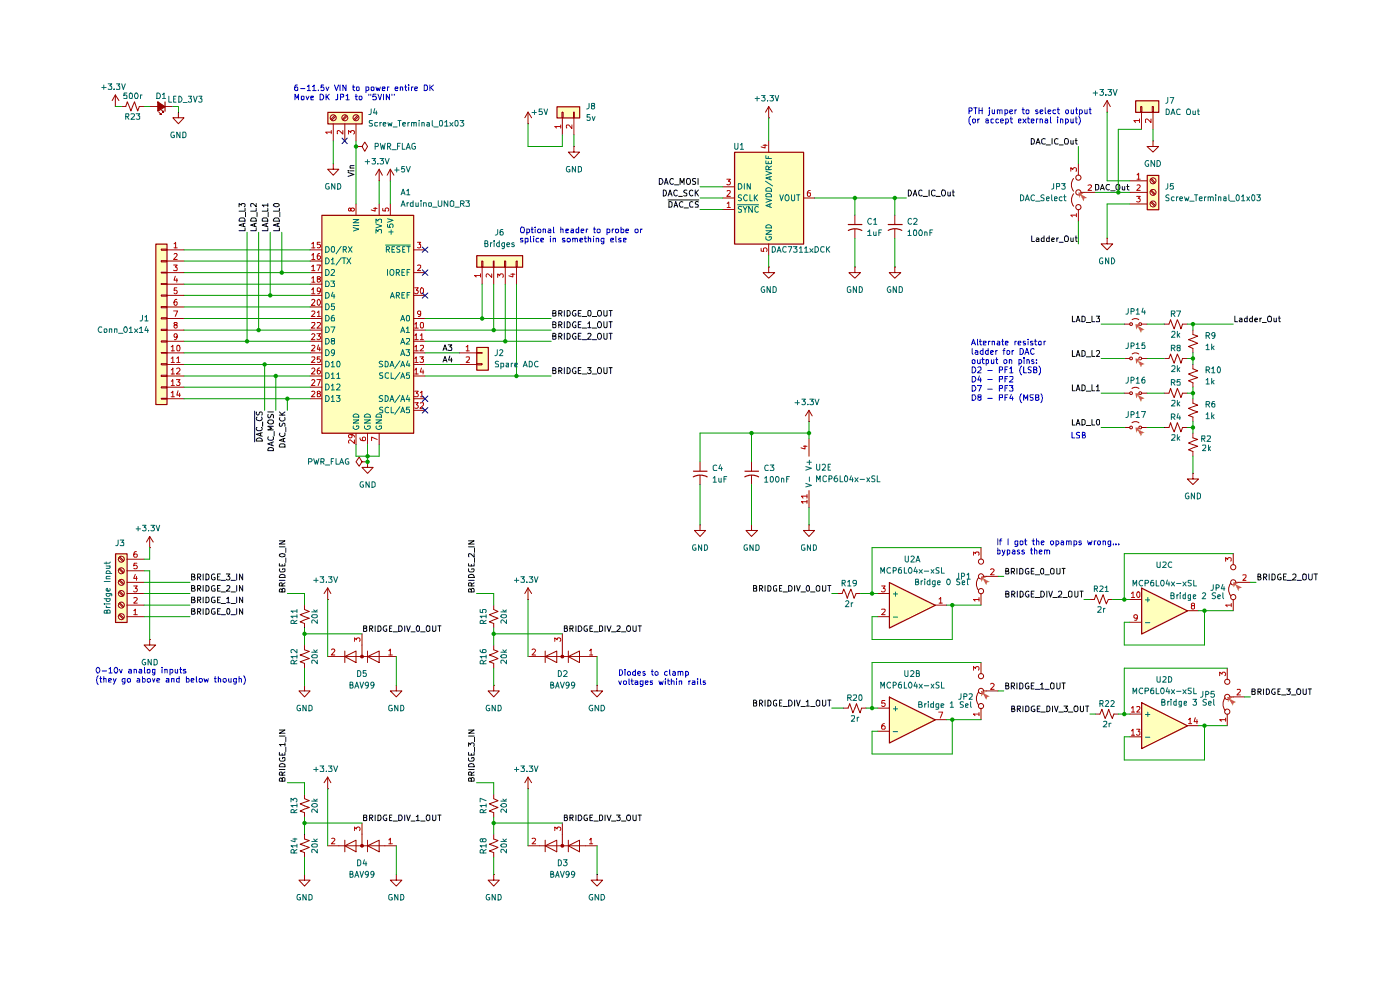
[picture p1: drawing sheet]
<svg xmlns="http://www.w3.org/2000/svg" width="297mm" height="210mm" viewBox="0 0 297 210" stroke-linecap="round" stroke-linejoin="round" font-family="sans-serif">
<g fill="#ffffbc">
<path d="M188.7 123.6l9.7 4.8-9.7 4.8z"/>
<path d="M242.2 124.8l9.7 4.8-9.7 4.9z"/>
<path d="M188.7 147.9l9.7 4.8-9.7 4.9z"/>
<path d="M242.2 149.1l9.7 4.9-9.7 4.8z"/>
<path d="M240.9 21.4h4.9v2.4h-4.9z"/>
<path d="M243.4 37.2h2.4v7.3h-2.4z"/>
<path d="M155.8 32.3h14.7v19.5h-14.7z"/>
<path d="M24.5 117.5h2.5v14.5h-2.5z"/>
<path d="M69.6 23.8h7.2v2.5h-7.2z"/>
<path d="M101.1 54.2h9.8v2.5h-9.8z"/>
<path d="M68.3 45.7h19.5v46.2h-19.5z"/>
<path d="M101.1 73.7h2.5v4.8h-2.5z"/>
<path d="M33.1 51.8h2.3v34h-2.3z"/>
<path d="M118.2 22.7h4.8v2.3h-4.8z"/>
</g>
<g fill="none" stroke="#0f0f0f" stroke-width=".21">
<path d="M73.8 36.6l1.3 .4-1.3 .4M73.8 36.2h.2M74.3 36.2h.8M74.3 35.6h.8M75.1 35.1h-.8v.5M139.9 37.8a.65 .65 0 0 1 .7 .7 .65 .65 0 0 1-.7 .6zM141 39.1l.3-1.3 .4 1.3M141.1 38.8h.5M142.8 38l-.2-.2a.61 .61 0 0 0-.5 .8 .61 .61 0 0 0 .7 .4v-.1M143.1 39.2h.9M144.3 39.1v-1.3l.4 1 .4-1v1.3M145.7 38l.2-.2a.46 .46 0 0 1 .6 .5v.4a.46 .46 0 0 1-.6 .4 .9 .9 0 0 1-.2-1.1z"/>
<path d="M147.6 37.9l-.4-.1-.3 .3 .1 .3 .6 .2v.3l-.2 .2-.5-.1M148.1 37.8v1.3M218.8 29.4a.66 .66 0 0 1 .6 .4 .66 .66 0 0 1-.2 .8h-.4zM219.8 30.6l.4-1.2 .4 1.2M219.9 30.2h.6M221.7 29.5l-.3-.1-.4 .2v.7l.2 .3 .5-.1M221.9 30.7h.9M223.2 29.4v1.2M224.5 29.5l-.3-.1a.67 .67 0 0 0-.5 .5 .67 .67 0 0 0 .2 .7l.6-.1M224.7 30.7h.9M225.9 29.6l.2-.2 .5 .2 .1 .5-.2 .5h-.5l-.2-.5zM227.2 29.8v.8l.5-.1"/>
<path d="M227.7 29.8v.8M228.1 29.8h.4M228.3 29.4v1l.2 .2M232.4 39.1h.5l.2 .3v.6l-.3 .3h-.4zM233.6 40h.6M235.4 39.2l-.5-.1a.61 .61 0 0 0-.3 .8 .61 .61 0 0 0 .8 .3M236.8 39.3l.2-.2h.4l.1 .2a.65 .65 0 0 1-.4 1l-.1-.1a.67 .67 0 0 1-.2-.9zM238.1 39.5v.6l.2 .2 .3-.1M238.6 39.5v.8M239 39.5h.5M239.2 39.1v1l.3 .2M50.7 43.9v-.7l.5 .3 .1-.3h.5l.2 .2v.3l-.2 .2"/>
<path d="M50.9 46.3h.9l.2 .6h-1.3zM51.6 47.4v.6M52 48.3v.6h-1.3M52 47.3l-1.3 .5 1.3 .3M52 44.2v.6h-1.3M52.1 45v1M53.3 46.3l.8-.1 .3 .3v.4h-1.2zM54 47.4v.6M54.4 48.3v.6h-1.2M54.4 47.3l-1.2 .5 1.2 .3M54.4 44.2v.6h-1.2M54.4 43.2v.7l-.7-.7h-.4v.7"/>
<path d="M54.5 45v1M55.6 46.5l.3-.3h.7l.2 .7h-1.2zM56.5 47.4v.6M56.8 48.3v.6h-1.2M56.8 47.3l-1.2 .5 1.2 .3M56.8 44.2v.6h-1.2M56.8 43.5h-1.2l.4 .4M56.8 43.2v.7M56.9 45v1M58 43.4l.3-.2h.7l.3 .2a.68 .68 0 0 1-.7 .5 .68 .68 0 0 1-.6-.5zM58.1 46.5l.2-.3h.6l.4 .5v.2h-1.3zM58.9 47.4v.6"/>
<path d="M59.3 48.3v.6h-1.3M59.3 47.3l-1.3 .5 1.3 .3M59.3 44.2v.6h-1.3M59.4 45v1M140.7 40.3a.64 .64 0 0 1 .7 .6 .64 .64 0 0 1-.7 .7zM141.7 41.6l.5-1.3 .4 1.3M141.7 42.4h6.6M141.9 42.8h.3l.4 .2v.7l-.2 .2h-.5zM141.9 41.1h.5M143 43.9l.3-1.1 .5 1.1M143.1 43.6h.6M143.7 40.5l-.3-.2a.6 .6 0 0 0-.5 .7 .6 .6 0 0 0 .7 .5l.1-.1"/>
<path d="M143.9 41.7h.9M144.9 42.8a.61 .61 0 0 0-.8 .4 .61 .61 0 0 0 .3 .7h.5M145.1 44.1h1M145.7 40.4l-.4-.1-.3 .3 .1 .2 .6 .3v.3l-.2 .2-.5-.1M147 40.5l-.3-.2a.6 .6 0 0 0-.5 .7 .6 .6 0 0 0 .7 .5l.1-.1M147 42.8a.45 .45 0 0 0-.7 .2v.7l.2 .2h.5M147.5 40.3v1.3M147.7 40.8l.5 .8M148.2 42.8h-.6v.5a.47 .47 0 0 1 .4 .1 .47 .47 0 0 1 .1 .5h-.6M148.2 40.3l-.7 .7M192.7 40.3a.64 .64 0 0 1 .7 .6 .64 .64 0 0 1-.7 .7zM193.7 41.6l.4-1.3 .4 1.3"/>
<path d="M193.8 41.1h.6M195.6 40.5l-.2-.2-.4 .2v.8a.36 .36 0 0 0 .6 .2v-.1M195.8 41.7h1M197.1 40.3v1.3M198.4 40.5l-.3-.2-.4 .2v.8a.37 .37 0 0 0 .3 .3 .37 .37 0 0 0 .4-.2M198.5 41.7h1M200 40.3a.46 .46 0 0 1 .6 .4l-.2 .8-.4 .1a.86 .86 0 0 1 0-1.3zM201.1 40.7v.8l.3 .1 .2-.2M201.6 40.7v.9M202 40.7h.4M202.2 40.3v1.2l.2 .1M218.9 50v1.2h.6"/>
<path d="M219.9 50.5h.3l.2 .1v.6h-.5l-.1-.2 .6-.3M221.5 50v1.2h-.5v-.7h.5M222.6 50v1.2h-.5v-.7h.5M223.1 50.9l.6-.2-.2-.2-.4 .1v.5l.1 .1h.4M224.2 50.5v.7M224.5 50.5l-.3 .2M224.7 51.4h.9M225.9 50.2l.2-.2 .4 .1a.87 .87 0 0 1 0 1.1h-.5l-.2-.3zM227.2 50.5v.7l.5-.1M227.7 50.5v.7M228.1 50.5h.4M228.3 50v1.1l.2 .1"/>
<path d="M233.4 40.3l.5-1.2 .4 1.2M235.6 40.5h1M94 74.3l.4-1.1 .4 1.1M94 76.8l.4-1.2 .4 1.2M94.2 74h.5M94.2 76.5h.5M95.1 73.2h.7l-.4 .4 .4 .2v.5h-.7M95.4 75.5l-.2 .9h.7M95.8 75.9v.9M117.3 71.3h.4l.2-.3-.2-.3h-.4v1.3h.5l.1-.2v-.4l-.2-.1M117.3 66.5h.4l.2-.5-.1-.1h-.5v1.2h.5l.1-.1v-.5h-.2M117.3 68.8h.5l.1-.3-.2-.3h-.4v1.3h.5l.1-.2v-.3l-.2-.2"/>
<path d="M117.3 78.6h.5l.1-.4-.2-.2h-.4v1.2h.5l.1-.1v-.4l-.2-.1M118.5 71.4h.5l.2-.3-.2-.4h-.5v1.3M118.5 66.5h.5l.2-.5-.2-.1h-.5v1.2M118.5 68.9l.6-.1 .1-.3-.2-.3h-.5v1.3M118.5 78.7l.6-.1 .1-.4-.2-.2h-.5v1.2M118.8 71.4l.4 .6M118.8 66.5l.4 .6M118.8 68.9l.4 .6M118.8 78.7l.4 .5M119.7 65.9v1.2M119.7 68.2v1.3M119.7 70.7v1.3"/>
<path d="M119.7 78v1.2M120.3 70.7a.64 .64 0 0 1 .7 .6 .64 .64 0 0 1-.7 .7zM120.3 65.9h.4a.66 .66 0 0 1 .3 .7 .66 .66 0 0 1-.7 .5zM120.3 68.2a.64 .64 0 0 1 .7 .7 .64 .64 0 0 1-.7 .6zM120.3 78a.64 .64 0 0 1 .7 .6 .64 .64 0 0 1-.7 .6zM122.2 70.8l-.2-.1a.64 .64 0 0 0-.6 .6 .64 .64 0 0 0 .6 .7l.2-.1v-.5h-.2M122.2 65.9h-.5a.61 .61 0 0 0-.3 .7 .61 .61 0 0 0 .8 .4v-.5h-.2M122.2 68.3a.54 .54 0 0 0-.6 .1 .54 .54 0 0 0-.2 .6l.4 .5 .4-.1v-.4h-.2M122.2 78.1l-.2-.1a.6 .6 0 0 0-.6 .7 .6 .6 0 0 0 .8 .5v-.5h-.2M122.7 71.3h.4M122.7 66.5h.4M122.7 68.8h.4"/>
<path d="M122.7 78.6h.4M123.3 70.7h-.6v1.3h.6M123.3 65.9h-.6v1.2h.6M123.3 68.2h-.6v1.3h.6M123.3 78h-.6v1.2h.6M123.5 72.1h1M123.5 67.1h1M123.5 69.6h1M123.5 79.3h1M124.6 78h.8l-.4 .5 .4 .2-.1 .5h-.5l-.2-.1M124.7 70.9l.4-.2 .3 .3-.8 1h.8M124.7 66l.2-.1h.3a.77 .77 0 0 1-.1 1.2l-.4-.3z"/>
<path d="M124.7 68.7l.4-.5v1.3M124.7 69.5h.7M125.6 72.1h1M125.6 67.1h1M125.6 69.6h1M125.6 79.3h1M126.8 70.9l.3-.2 .3 .1a.8 .8 0 0 1-.1 1.2h-.2a.79 .79 0 0 1-.3-1.1zM126.8 78.1l.3-.1 .4 .1 .1 .7-.3 .4-.5-.1zM126.9 65.9h.5l.2 .4-.1 .6-.2 .2-.4-.1-.2-.4zM126.9 68.3l.4-.1a.73 .73 0 0 1 0 1.3l-.4-.1a.87 .87 0 0 1 0-1.1zM128.1 70.7v1l.3 .3 .4-.2v-1.1M128.1 65.9v.9l.3 .3 .4-.1v-1.1"/>
<path d="M128.1 68.2v1.1l.3 .2 .4-.2v-1.1M128.1 78v1l.3 .2 .4-.1v-1.1M129.2 70.7h.7M129.2 65.9h.7M129.2 68.2h.7M129.2 78h.7M129.5 65.9v1.2M129.5 68.2v1.3M129.5 70.7v1.3M129.5 78v1.2M227.5 74.3v1.3h.6M227.5 67.1v1.1h.6"/>
<path d="M228.3 75.6l.4-1.3 .4 1.3M228.3 68.2l.4-1.1 .4 1.1M228.4 75.3h.6M228.4 67.9h.6M229.5 74.3h.3l.4 .4v.6l-.4 .3h-.3zM229.5 67.1h.3l.4 .3v.6l-.2 .2h-.5zM230.5 75.7h.9M230.5 68.4h.9M231.6 74.3v1.3h.6M231.6 67.1v1.1h.6M232.6 74.5l.2-.2h.3l.2 .2v.3l-.7 .8h.7M232.6 67.1h.7l-.4 .5 .4 .1v.5h-.7"/>
<path d="M262 67.1v1.1h.6M263 67.6l.3-.1 .2 .2v.5h-.5l-.1-.2 .6-.3M264.6 67.1v1.1h-.5v-.6h.5M265.7 67.1v1.1h-.5v-.6h.5M266.2 67.9l.6-.2-.2-.2-.4 .2v.4l.1 .1h.4M267.3 67.5v.7M267.6 67.5l-.3 .2M267.8 68.4h.8M269 67.2l.2-.1h.4a.87 .87 0 0 1 0 1.1h-.5l-.2-.3zM270.3 67.5v.7h.5M270.8 67.5v.7M271.2 67.5h.4"/>
<path d="M271.4 67.1v1l.2 .1M54 87.2v6.5M54.4 93.1a.66 .66 0 0 1 .8-.2 .66 .66 0 0 1 .4 .7h-1.2zM54.4 87.4v.4l.2 .3 .4-.2 .1-.5h.4l.1 .1-.1 .6M54.5 90.7l-.1 .3 .3 .4 .8-.1 .1-.3-.1-.3M54.5 88.5l-.1 .2a.65 .65 0 0 0 .6 .5 .65 .65 0 0 0 .6-.5l-.1-.2M55.3 91.9v.6M55.6 91.8l-1.2 .3 1.2 .4M55.7 89.5v.9M56.8 89.3a.86 .86 0 0 1 1.2-.1v.5a.77 .77 0 0 1-1.2-.1zM56.8 87.4h1.2M56.9 92.6l-.1 .5 .4 .3h.5l.3-.2-.1-.6"/>
<path d="M56.9 87.9v.7h.4l.2-.5 .3-.2 .2 .2v.5M57 95h.8l.2 .2v.4h-1.2zM57.7 93.9v.6M58 93.7l-1.2 .5 1.2 .4M58 90.4h-1.2l.9 .4-.9 .4h1.2M58.2 91.5v1M59.3 88.1h1.2M59.3 87.4l.6 .7M59.4 91.9a.61 .61 0 0 0 .3 .7 .61 .61 0 0 0 .8-.2l-.1-.5M59.4 89.7v.7h.3l.4-.7 .4 .2v.5M59.4 88.6a.61 .61 0 0 0 .3 .7 .61 .61 0 0 0 .8-.2l-.1-.5M59.5 94.2h.7l.3 .1v.5h-1.2v-.3z"/>
<path d="M60.1 93.1v.5M60.5 93l-1.2 .4 1.2 .3M60.5 87.4l-.7 .5M60.6 90.7v.9M227.5 89v1.2h.6M227.5 81.6v1.3h.6M228.3 90.2l.4-1.2 .4 1.2M228.3 82.9l.4-1.3 .4 1.3M228.4 89.8h.6M228.4 82.6h.6M229.5 89h.5l.2 .2v.7l-.4 .3h-.3zM229.5 81.6h.3l.4 .4v.6l-.4 .3h-.3z"/>
<path d="M230.5 90.3h.9M230.5 83h.9M231.6 89v1.2h.6M231.6 81.6v1.3h.6M232.6 82l.3-.4v1.3M232.6 82.9h.7M232.8 89h.3l.2 .2v.7l-.2 .2a.6 .6 0 0 1-.6-.4 .6 .6 0 0 1 .3-.7zM59.3 119.6v.5h1.2v-.5M59.3 114.7h1.2l-1.2 .7h1.2M59.3 116h1.2M59.4 117.5h1l.1 .4a.86 .86 0 0 1-1.2 0zM59.9 119.7v.4"/>
<path d="M60.6 116.2v1M60.6 118.4v.9M40.6 122.3h.6v-.5h-.6v1.2h.5l.3-.4-.3-.3M40.6 127.3l.6-.1v-.5h-.6v1.1h.7l.1-.4-.3-.1M40.6 129.6h.6v-.5h-.6v1.2h.5l.3-.4-.3-.3M40.6 124.8l.6-.1v-.4l-.6-.1v1.2h.6l.2-.3-.3-.3M41.9 122.4l.6-.1v-.5h-.6v1.2M41.9 127.3h.6v-.6h-.6v1.1M41.9 129.7l.6-.1v-.5h-.6v1.2M41.9 124.9l.6-.1v-.5l-.6-.1v1.2M42.2 122.4l.4 .6M42.2 127.3l.4 .5"/>
<path d="M42.2 129.7l.4 .6M42.2 124.9l.4 .5M43.1 121.8v1.2M43.1 124.2v1.2M43.1 126.7v1.1M43.1 129.1v1.2M43.7 121.8a.64 .64 0 0 1 .7 .6 .64 .64 0 0 1-.7 .6zM43.7 126.7h.4a.66 .66 0 0 1 .2 .7 .66 .66 0 0 1-.6 .4zM43.7 129.1h.4a.66 .66 0 0 1 .2 .8 .66 .66 0 0 1-.6 .4zM43.7 124.2a.66 .66 0 0 1 .6 .4 .66 .66 0 0 1-.2 .8h-.4zM45.6 121.8h-.4l-.3 .3v.6l.1 .2 .4 .1 .2-.1v-.4h-.2M45.6 126.7h-.6l-.1 .2v.7a.52 .52 0 0 0 .7 .2v-.5h-.2"/>
<path d="M45.6 129.1h-.6l-.1 .3v.6l.1 .2h.6v-.4h-.2M45.6 124.3a.45 .45 0 0 0-.7 .2v.6l.1 .3 .6-.1v-.4h-.2M46.1 122.3h.4M46.1 124.8h.4M46.1 127.3h.4M46.1 129.6h.4M46.7 121.8h-.6v1.2h.6M46.7 126.7h-.6v1.1h.6M46.7 129.1h-.6v1.2h.6M46.7 124.2h-.6v1.2h.6M46.9 123.1h.9M46.9 125.6h.9"/>
<path d="M46.9 128h.9M46.9 130.4h.9M48 121.8h.8l-.5 .5h.4v.6l-.5 .1-.2-.1M48.1 127l.3-.3v1.1M48.1 124.3l.4-.1 .3 .3-.8 .9h.8M48.1 127.8h.7M48.2 129.2l.4-.1a.91 .91 0 0 1-.1 1.2l-.3-.1zM49 123.1h1M49 125.6h1M49 128h1M49 130.4h1M50.2 121.8v1.2"/>
<path d="M50.2 124.2v1.2M50.2 126.7v1.1M50.2 129.1v1.2M51.5 121.8v1.2l-.7-1.2v1.2M51.5 126.7v1.1l-.7-1.1v1.1M51.5 129.1v1.2l-.7-1.2v1.2M51.5 124.2v1.2l-.7-1.2v1.2M59.3 123.1h1.2M59.4 120.7a.45 .45 0 0 0 .1 .6h.7l.3-.1v-.5h-.6v.1M59.4 121.9h.9l.2 .2v.4h-1.2zM59.9 125.1l.1-.3 .5 .2v.6h-1.2l.1-.6 .2-.1 .3 .2v.5M59.9 124.3v-.6h-.5l-.1 .6h1.2"/>
<path d="M60.5 123.6l-.6 .4M159.9 124.8l.5-.1v-.4l-.5-.1v1.2h.5l.1-.5-.2-.1M161.1 124.9h.4l.3-.3-.1-.3-.6-.1v1.2M161.4 124.9l.4 .5M162.3 124.2v1.2M162.9 124.2a.66 .66 0 0 1 .7 .4 .66 .66 0 0 1-.3 .8h-.4zM164.8 124.3a.45 .45 0 0 0-.7 .2v.6l.2 .3h.5v-.5h-.2M165.4 124.8h.3M165.9 124.2h-.5v1.2h.5M166.1 125.6h.9M167.3 124.2a.66 .66 0 0 1 .7 .4 .66 .66 0 0 1-.2 .8h-.5zM168.6 124.2v1.2"/>
<path d="M169 124.2l.3 1.2 .5-1.2M169.9 125.6h1M171.2 124.3l.3-.1 .2 .3v.7l-.2 .2h-.3l-.2-.4zM172 125.6h.9M173.4 124.2l.5 .2v.8l-.2 .2h-.4a.86 .86 0 0 1 .1-1.2zM174.5 124.2l.1 1.2h.4l.2-.2v-1M175.6 124.2h.7M175.9 124.2v1.2M213.4 126h.5l.1-.4-.2-.2h-.4v1.3h.5l.1-.2v-.3l-.2-.2M213.4 121.2l.5-.1 .1-.4-.6-.1v1.2h.6v-.4l-.3-.2M214.5 121.2h.6l.1-.1v-.4l-.7-.1v1.2M214.6 126.1l.6-.1 .1-.4-.2-.2h-.5v1.3"/>
<path d="M214.8 121.2l.4 .6M214.9 126.1l.4 .6M215.7 120.6v1.2M215.8 125.4v1.3M216.3 120.6h.4l.3 .2v.7l-.2 .3h-.5zM216.4 125.4a.64 .64 0 0 1 .7 .6 .64 .64 0 0 1-.7 .7zM218.2 120.7l-.1-.1a.66 .66 0 0 0-.6 .4 .66 .66 0 0 0 .3 .8l.5-.1v-.5h-.3M218.3 125.5l-.2-.1a.6 .6 0 0 0-.6 .7 .6 .6 0 0 0 .8 .5v-.4h-.2M218.8 126h.4M218.8 121.2h.4M219.4 125.4h-.6v1.3h.6M219.4 120.6h-.6v1.2h.6"/>
<path d="M219.6 126.7h1M219.6 121.9h1M220.8 125.4a.65 .65 0 0 1 .8 .6 .65 .65 0 0 1-.8 .7zM220.9 120.7l.3-.1 .2 .2v.8l-.2 .2-.3-.1a.78 .78 0 0 1 0-1zM221.7 121.9h.9M222.1 125.4v1.3M222.5 125.4l.3 1.3 .5-1.3M223.1 120.6l.5 .1v.9l-.2 .2h-.4a.86 .86 0 0 1 .1-1.2zM223.4 126.7h.9M224.2 120.6l.1 1.2h.4l.2-.2v-1M224.5 125.6l.2-.2h.3l.2 .2v.4l-.7 .7h.7M225.3 120.6h.7"/>
<path d="M225.5 126.7h.9M225.6 120.6v1.2M226.7 125.6l.2-.2 .5 .2v.9l-.2 .2-.5-.2zM228 125.4v1.1l.2 .2h.2l.3-.3v-1M229.1 125.4h.7M229.4 125.4v1.3M266.9 122.3h.5v-.5h-.5v1.2h.4l.2-.4-.3-.3M268.1 122.4l.5-.1v-.5h-.5v1.2M268.3 122.4l.4 .6M269.2 121.8v1.2M269.8 121.8h.5l.2 .3v.6l-.3 .3h-.4zM271.7 121.8h-.1a.64 .64 0 0 0-.6 .6 .64 .64 0 0 0 .5 .6l.3-.1v-.4h-.3"/>
<path d="M272.3 122.3h.4M272.9 121.8h-.6v1.2h.6M273.1 123.1h.9M274.2 121.9l.2-.1h.3l.2 .1v.4l-.7 .7h.7M275.2 123.1h.9M276.4 121.9l.2-.1 .5 .1v1l-.2 .1-.5-.1zM277.6 121.8v1l.3 .2h.2l.3-.2v-1M278.7 121.8h.8M279.1 121.8v1.2M59.3 159.6v.6h1.2v-.6M59.3 154.9h1.2l-1.2 .6h1.2M59.3 156.1h1.2"/>
<path d="M59.9 159.9v.3M60.5 157.9h-1.2l.3 .3M60.5 157.6v.6M60.6 156.4v.9M60.6 158.5v.9M159.9 149.1h.4l.2-.3-.2-.3h-.4v1.3h.5l.1-.2v-.3l-.2-.2M161.1 149.2h.4l.3-.4-.3-.3h-.4v1.3M161.4 149.2l.4 .6M162.3 148.5v1.3M162.9 148.5a.64 .64 0 0 1 .7 .6 .64 .64 0 0 1-.7 .7zM164.8 148.6l-.4-.1-.3 .3v.6l.2 .3h.5v-.4h-.2M165.4 149.1h.3"/>
<path d="M165.9 148.5h-.5v1.3h.5M166.1 149.9h.9M167.3 148.5a.65 .65 0 0 1 .8 .6 .65 .65 0 0 1-.8 .7zM168.6 148.5v1.3M169 148.5l.3 1.3 .5-1.3M169.9 149.9h1M171 148.8h.2l.2-.3v1.3M171 149.8h.7M172 149.9h.9M173.4 148.5l.5 .2v.9l-.5 .2a.86 .86 0 0 1 0-1.3zM174.5 148.5v1.1l.2 .2h.2l.3-.3v-1M175.6 148.5h.7"/>
<path d="M175.9 148.5v1.3M213.4 145.5l.6-.1v-.4l-.6-.1v1.2h.4l.2-.4-.3-.2M214.5 145.5h.6l.1-.1v-.4l-.1-.1h-.6v1.2M214.6 150.4l.5-.1v-.5h-.5v1.2l.6-.1 .1-.4-.3-.1M214.8 145.5l.4 .6M215.7 144.9v1.2M215.8 150.4h.6v-.6h-.6v1.2M216.1 150.4l.4 .6M216.3 144.9h.4l.3 .3v.6l-.3 .3h-.4zM217 149.8v1.2M217.6 149.8h.5l.2 .2v.7l-.4 .3h-.3zM218.2 145l-.1-.1a.64 .64 0 0 0-.6 .6 .64 .64 0 0 0 .5 .6l.3-.1v-.5h-.3"/>
<path d="M218.8 145.5h.4M219.4 144.9h-.6v1.2h.6M219.5 149.8h-.5l-.2 .2 .1 .8 .3 .2 .3-.1v-.4h-.2M219.6 146.2h1M220.1 150.4h.4M220.6 149.8h-.5v1.2h.5M220.7 145.2h.2l.2-.3v1.2M220.7 146.1h.7M220.8 151h.9M221.7 146.2h.9M222.1 149.8h.4a.66 .66 0 0 1 .2 .7 .66 .66 0 0 1-.6 .5zM223.1 144.9l.5 .1v1l-.5 .1a.86 .86 0 0 1 0-1.2z"/>
<path d="M223.3 149.8v1.2M223.7 149.8l.4 1.2 .4-1.2M224.2 144.9v1.1l.2 .1h.2l.3-.2v-1M224.6 151h1M225.3 144.9h.7M225.6 144.9v1.2M225.7 149.8h.8l-.4 .4 .4 .3-.1 .4h-.7M226.7 151h.9M228 149.8h.5a.77 .77 0 0 1-.2 1.2l-.3-.1a.87 .87 0 0 1 0-1.1zM229.2 149.8v.9a.35 .35 0 0 0 .3 .3 .35 .35 0 0 0 .4-.3v-.9M230.3 149.8h.7M230.6 149.8v1.2"/>
<path d="M265.6 146.6h.5l.2-.3-.2-.2h-.5v1.2h.5l.2-.1v-.4l-.3-.2M266.9 146.7l.6-.1v-.3l-.1-.2h-.5v1.2M267.1 146.7l.4 .6M268.1 146.1v1.2M268.6 146.1h.5a.66 .66 0 0 1 .2 .8 .66 .66 0 0 1-.7 .4zM270.5 146.1h-.5a.61 .61 0 0 0-.2 .8 .61 .61 0 0 0 .7 .3v-.4h-.2M271.1 146.6h.3M271.6 146.1h-.5v1.2h.5M271.9 147.4h.9M273 146.1h.7l-.4 .5h.3v.6h-.6M274 147.4h.9M276.4 146.1v1l.3 .2 .4-.1v-1.1"/>
<path d="M277.5 146.1h.7M277.9 146.1v1.2M59.3 163.2h1.2M59.4 160.8a.45 .45 0 0 0 .1 .7h.7l.3-.2-.1-.6h-.5v.3M59.4 162.1h.9l.2 .1v.4h-1.2zM59.9 165.3l.1-.4 .5 .2v.6h-1.2l.1-.6h.4l.1 .6M59.9 164.4v-.6h-.5l-.1 .6h1.2M60.5 163.7l-.6 .5M77.1 173.4h.5l.2-.3-.2-.2h-.5v1.2h.5l.2-.1v-.4l-.2-.2M78.4 173.5l.6-.1 .1-.3-.2-.2h-.5v1.2M78.7 173.5l.4 .6M79.6 172.9v1.2"/>
<path d="M80.2 172.9h.4a.66 .66 0 0 1 .2 .7 .66 .66 0 0 1-.6 .5zM82 172.9h-.5a.66 .66 0 0 0-.2 .7 .66 .66 0 0 0 .6 .5l.1-.1v-.4h-.1M82.6 173.4h.4M83.1 172.9h-.5v1.2h.5M83.4 174.2h.9M84.6 172.9h.5a.66 .66 0 0 1 .2 .8 .66 .66 0 0 1-.7 .4zM85.9 172.9v1.2M86.3 172.9l.3 1.2 .4-1.2M87.2 174.2h.9M88.3 173.2l.3-.3v1.2M88.3 174.1h.7M89.2 174.2h1"/>
<path d="M90.6 172.9h.4l.2 .2v.8l-.5 .2a.86 .86 0 0 1-.1-1.2zM91.8 172.9v1.1l.1 .1 .5-.1 .1-.2v-.9M92.9 172.9h.7M93.2 172.9v1.2"/>
<circle cx="275.5" cy="146.7" r=".57"/>
</g>
<g fill="none" stroke="#980000" stroke-width=".21">
<path d="M70.7 34.7v1.2h1.2l-1.2 1.3-1.2-1.3h1.2M70.7 34.7h.1M70.7 26.2v3.7M71 24.5l-.8 .8M71.2 24.7l-.8 .8M73.2 26.2v3.7M73.4 24.5l-.8 .8M73.6 24.7l-.8 .8M75.5 31.1h1.3l.6-1 .6 1-.6 1-.6-1M75.5 31.1h.1M75.5 26.2v3.7M75.9 24.5l-.8 .8"/>
<path d="M76 24.7l-.7 .8M80.4 38.4h.1M80.4 35.9v2.5M80.4 35.9l-.7 1.3M80.4 35.9l.7 1.3M82.8 38.4h.1M82.8 35.9v2.5M82.8 35.9l-.7 1.3M82.8 35.9l.8 1.3M153.3 39.6h2.5M163.1 25h.1M163.1 22.6l-.7 1.2"/>
<path d="M163.1 22.6l.7 1.2M163.1 22.6v2.4M163.1 29.9v2.4M227.7 37.9a2.17 2.17 0 0 0 0 2.6M228.8 34.7v2.5M234.9 23.8h.1M234.9 21.3l-.8 1.3M234.9 21.3l.6 1.3M234.9 21.3v2.5M239.7 38.4h3.6M242 22.6h.2v1.2h-.2zM242.1 23.8v3.6"/>
<path d="M244.1 38l.8 .9M244.3 37.8l.7 .9M244.4 22.6h.3v1.2h-.3zM244.6 29.9v1.2h1.2l-1.2 1.2-1.3-1.2h1.3M244.6 29.9h.1M244.6 23.8v3.6M34.2 52.8h1.2v.3h-1.2zM34.2 55.3h1.2v.2h-1.2zM34.2 57.7h1.2v.2h-1.2zM35.4 57.8h3.6M35.4 53h3.6M35.4 55.4h3.6"/>
<path d="M65.8 57.8h2.4M65.8 53h2.4M65.8 55.4h2.4M75.5 43.3v2.3M80.4 43.3v2.3M82.8 43.3v2.3M87.7 57.8h2.5M87.7 53h2.5M102.2 55.4h.2v1.2h-.2zM102.3 56.6v3.7M104.6 55.4h.2v1.2h-.2zM104.7 56.6v3.7"/>
<path d="M107 55.4h.3v1.2h-.3zM107.2 56.6v3.7M109.5 55.4h.2v1.2h-.2zM109.6 56.6v3.7M153.3 44.5h2.5M153.3 42h2.5M163.1 56.6v1.2h1.2l-1.2 1.2-1.2-1.2h1.2M163.1 56.6h.1M163.1 51.7v2.5M170.4 42h2.4M181.4 56.6v1.2h1.1l-1.1 1.2-1.3-1.2h1.3M181.4 56.6h.1"/>
<path d="M181.4 45.6v2M181.4 48.6v1.9M189.8 56.6v1.2h1.3l-1.3 1.2-1.2-1.2h1.2M189.8 56.6h.1M189.8 45.6v2M189.8 48.6v1.9M227.8 41.1a2.14 2.14 0 0 0 0 2.6M228.8 44.5v2.4M229.3 40.8h3.1M234.9 50.5v1.2h1.2l-1.2 1.3-1.3-1.3h1.3M234.9 50.5h.1M239.7 40.8h3.6"/>
<path d="M239.7 43.3h3.6M244.1 40.5l.8 .8M244.1 42.9l.8 .8M244.3 40.3l.7 .8M244.3 42.8l.7 .7M34.2 60.1h1.2v.3h-1.2zM34.2 62.6h1.2v.2h-1.2zM34.2 65h1.2v.3h-1.2zM34.2 67.4h1.2v.3h-1.2zM34.2 69.9h1.2v.2h-1.2zM34.2 72.3h1.2v.3h-1.2zM34.2 74.8h1.2v.1h-1.2z"/>
<path d="M34.2 77.1h1.2v.3h-1.2zM34.2 79.6h1.2v.2h-1.2zM35.4 67.6h3.6M35.4 70h3.6M35.4 72.4h3.6M35.4 74.8h3.6M35.4 77.3h3.6M35.4 79.8h3.6M35.4 60.3h3.6M35.4 62.7h3.6M35.4 65.1h3.6M65.8 67.6h2.4"/>
<path d="M65.8 70h2.4M65.8 72.4h2.4M65.8 74.8h2.4M65.8 77.3h2.4M65.8 79.8h2.4M65.8 60.3h2.4M65.8 62.7h2.4M65.8 65.1h2.4M87.7 67.6h2.5M87.7 70h2.5M87.7 72.4h2.5M87.7 74.8h2.5"/>
<path d="M87.7 77.3h2.5M87.7 79.8h2.5M87.7 62.7h2.5M97.5 74.8h3.6M97.5 77.3h3.6M101.1 74.8h1.2v.1h-1.2zM101.1 77.1h1.2v.3h-1.2zM238.5 68.8h1.2M238.5 76h1.2M239.7 68.5h.5v.5h-.5zM239.7 75.8h.5v.5h-.5zM240.2 67.8a1.18 1.18 0 0 1 1.4 0"/>
<path d="M240.2 75.1a1.18 1.18 0 0 1 1.4 0M241.7 68.5h.4v.5h-.4zM241.7 75.8h.4v.5h-.4zM242.1 68.8h1.2M242.1 76h1.2M247 68.8h1l.3-1 .8 2 .7-2 .7 2 .4-1h1M247 76h1l.3-.9 .8 1.9 .7-1.9 .7 1.9 .4-1h1M253.1 70v1l1 .3-2 .8 2 .7-2 .7 1 .4v.9M253.1 77.3v.9l1 .5-2 .6 2 .8-2 .7 1 .4v.9M34.2 82h1.2v.3h-1.2zM34.2 84.5h1.2v.2h-1.2zM35.4 82.1h3.6"/>
<path d="M35.4 84.6h3.6M65.8 82.1h2.4M65.8 84.6h2.4M75.5 91.9v2.4M78 91.9v2.4M80.4 91.9v2.4M87.7 84.6h2.5M87.7 87h2.5M148.5 98v1.9M159.4 98v1.9M171.6 89.4h.1M171.6 87v2.4"/>
<path d="M171.6 93.1v3.7M171.6 87l-.7 1.2M171.6 87l.7 1.2M238.5 90.7h1.2M238.5 83.4h1.2M239.7 83.2h.5v.4h-.5zM239.7 90.5h.5v.4h-.5zM240.1 82.4a1.25 1.25 0 0 1 1.5 0M240.1 89.7a1.25 1.25 0 0 1 1.5 0M241.7 83.2h.4v.4h-.4zM241.7 90.5h.4v.4h-.4zM242.1 90.7h1.2"/>
<path d="M242.1 83.4h1.2M247 90.7h1l.3-1 .8 1.9 .7-1.9 .7 1.9 .4-.9h1M247 83.4h1l.3-1 .8 1.9 .7-1.9 .7 1.9 .4-.9h1M253.1 91.9v1l1 .3-2 .8 2 .7-2 .7 1 .4v1M253.1 84.6v.9l1 .4-2 .7 2 .8-2 .7 1 .4v.9M25.2 118.3l.9 .8M25.4 118.1l.8 .9M26.9 118.6h3.7M31.8 116.2h.1M31.8 113.8l-.7 1.2M31.8 113.8l.7 1.2M31.8 113.8v2.4"/>
<path d="M148.5 111.3v1.2h1.2l-1.2 1.3-1.2-1.3h1.2M148.5 111.3h.1M148.5 100.8v2M159.4 111.3v1.2h1.3l-1.3 1.3-1.2-1.3h1.2M159.4 111.3h.1M159.4 100.8v2M171.6 111.3v1.2h1.2l-1.2 1.3-1.2-1.3h1.2M171.6 111.3h.1M171.6 104.1v3.6M208.1 116.2v2.4M253.1 100.4v1.2h1.2l-1.2 1.2-1.2-1.2h1.2M253.1 100.4h.1"/>
<path d="M261.6 117.4v2.4M25.2 130.5l.9 .7M25.2 128l.9 .9M25.2 125.6l.9 .8M25.2 123.2l.9 .8M25.2 120.7l.9 .9M25.4 130.3l.8 .8M25.4 127.8l.8 .9M25.4 125.4l.8 .8M25.4 123l.8 .8M25.4 120.6l.8 .8M26.9 123.5h3.7"/>
<path d="M26.9 128.4h3.7M26.9 130.8h3.7M26.9 125.9h3.7M26.9 121.1h3.7M31.8 135.6v1.2h1.2l-1.2 1.3-1.2-1.3h1.2M31.8 135.6h.1M64.6 136.8v1l1 .4-1.9 .7 1.9 .8-1.9 .7 .9 .3v1M64.6 128.4v.9l1 .4-1.9 .7 1.9 .8-1.9 .7 .9 .4v.9M71.9 139.3h9.7M76.8 136.8v2.5M78 139.3l2.4-1.2v2.4zM78 138.1v2.4"/>
<path d="M104.7 136.8v1l1 .4-1.9 .7 1.9 .8-1.9 .7 .9 .3v1M104.7 128.4v.9l1 .4-1.9 .7 1.9 .8-1.9 .7 .9 .4v.9M177.7 125.9h.9l.4-.9 .7 1.9 .8-1.9 .7 1.9 .4-1h.9M186.2 130.8h2.4M186.2 125.9h2.4M198.4 128.4h2.4M207.6 122.5a2.17 2.17 0 0 0 0 2.7M208.1 125.9v2.5M208.5 122.3h3.3M231.2 127.2h1l.3-1 .8 1.9 .7-1.9 .7 1.9 .4-.9h1M239.7 132h2.4M239.7 127.2h2.4"/>
<path d="M251.9 129.5h2.4M261.1 123.7a2.17 2.17 0 0 0 0 2.7M261.6 127.2v2.3M262 123.5h3.3M64.6 145.4v1.2h1.2l-1.2 1.2-1.2-1.2h1.2M64.6 145.4h.1M178.9 150.2h1l.4-.9 .6 1.9 .8-1.9 .8 1.9 .3-1h.9M186.2 150.2h2.4M186.2 155.1h2.4M198.4 152.7h2.4M207.6 146.8a2.17 2.17 0 0 0 0 2.7M208.1 140.5v2.4"/>
<path d="M208.1 150.2v2.5M208.5 146.6h3.3M232.4 151.5h.9l.5-1 .6 1.9 .8-1.9 .8 1.9 .3-.9h.9M239.7 151.5h2.4M239.7 156.3h2.4M251.9 153.9h2.4M259.9 148a2.18 2.18 0 0 0 0 2.7M260.4 141.7v2.5M260.4 151.5v2.4M260.9 147.8h3.1M64.6 168.5v.9l1 .4-1.9 .7 1.9 .8-1.9 .7 .9 .4v.9M69.5 167.3h.1"/>
<path d="M69.5 164.8l-.7 1.2M69.5 164.8l.7 1.2M69.5 164.8v2.5M104.7 168.5v.9l1 .4-1.9 .7 1.9 .8-1.9 .7 .9 .4v.9"/>
<circle cx="70.7" cy="25" r=".64"/>
<circle cx="73.2" cy="25" r=".64"/>
<circle cx="75.5" cy="25" r=".64"/>
<circle cx="228.8" cy="37.7" r=".55"/>
<circle cx="244.6" cy="38.4" r=".64"/>
<circle cx="228.8" cy="43.9" r=".55"/>
<circle cx="228.8" cy="40.8" r=".55"/>
<circle cx="244.6" cy="40.8" r=".64"/>
<circle cx="244.6" cy="43.3" r=".64"/>
<circle cx="25.7" cy="118.6" r=".64"/>
<circle cx="208.1" cy="119.1" r=".55"/>
<circle cx="25.7" cy="125.9" r=".64"/>
<circle cx="25.7" cy="121.1" r=".64"/>
<circle cx="25.7" cy="123.5" r=".64"/>
<circle cx="25.7" cy="128.4" r=".64"/>
<circle cx="25.7" cy="130.8" r=".64"/>
<circle cx="208.1" cy="122.3" r=".55"/>
<circle cx="208.1" cy="125.4" r=".55"/>
<circle cx="261.6" cy="123.5" r=".55"/>
<circle cx="261.6" cy="120.3" r=".55"/>
<circle cx="261.6" cy="126.7" r=".55"/>
<circle cx="208.1" cy="143.4" r=".55"/>
<circle cx="208.1" cy="149.8" r=".55"/>
<circle cx="208.1" cy="146.6" r=".55"/>
<circle cx="260.4" cy="147.8" r=".55"/>
<circle cx="260.4" cy="144.6" r=".55"/>
<circle cx="260.4" cy="151" r=".55"/>
</g>
<g fill="none" stroke="#c20000" stroke-width=".21">
<path d="M70.3 28h-1.2l.3 .4M70.3 27.7v.7M72.7 27.7v.7l-.8-.7-.4 .1 .1 .6M73.9 28.4v-.7l.5 .4v-.3h.7l.1 .5-.2 .1M154.2 38h.7l-.4 .4 .4 .3v.4h-.7M161.9 30.8h.8M162.3 30.7v.7l-.8-.2M227.2 36.3v-.7l.4 .4 .2-.4h.5v.7M230.8 39.3l.5-.1 .3 .3-.8 .9h.8M241.2 37.1l.4-.4v1.3M241.2 39.3l.4-.1 .3 .3-.8 .9h.8M241.2 38h.7"/>
<path d="M241.7 25.6h-1.2l.4 .4M241.7 25.2v.8M244.2 25.2v.8l-.9-.8-.3 .2 .1 .6M36.8 56.2h.8l-.4 .4 .4 .3-.1 .5-.7-.1M36.9 51.7l.4-.3v1.2M36.9 53.9l.4-.1 .3 .3-.8 .9h.8M36.9 52.6h.7M37.2 58.6l-.3 .8h.8M37.5 59.1v.8M66.1 51.7l.4-.3v1.2M66.1 54.1l.4-.3v1.2M66.1 56.6l.4-.4v1.2"/>
<path d="M66.1 59l.4-.3v1.2M66.1 52.6h.7M66.1 55h.7M66.1 57.4h.7M66.1 59.9h.7M67.2 56.2h.8l-.5 1.2M67.5 59.2l-.2-.1v-.3l.5-.1 .2 .1-.1 .3-.6 .2v.5l.2 .1 .4-.1 .1-.2-.3-.4M67.8 53.8h-.3l-.2 .3v.8l.4 .1 .3-.2v-.4l-.2-.1h-.4l-.1 .1M67.9 51.4h-.6v.5l.4-.1 .3 .3-.1 .4h-.6M74.4 44.4l.3-.3h.2l.3 .4-.1 .2-.4 .1-.3-.3v-.3a.31 .31 0 0 0-.4 .1 .31 .31 0 0 0 .1 .4l.2 .1 .1-.3M79.2 44.2h.8M79.6 44v.8l-.9-.3"/>
<path d="M81.2 44.2v.5l.6 .1v-.6h.6l.1 .4-.2 .2M88.6 56.3h.6v.4l-.6 .7h.6M88.6 51.4h.6l-.3 .4 .3 .1v.6h-.6M101.9 58.4h-1.2l.3 .4M101.9 58.1v.7M104.3 58.1v.7l-.8-.7-.4 .2 .1 .5M105.6 58.8v-.7l.4 .4 .1-.3h.6v.6M108.4 58.2h.8M108.8 58v.8l-.8-.3M154.3 43.2l.3-.4v1.2M154.3 40.6l.4-.2 .2 .3-.7 1h.7M154.3 44h.6"/>
<path d="M161.5 52.7v.6h.6l-.1-.6 .5-.1 .2 .2v.4l-.1 .1M171.9 40.4h-.3l-.3 .3 .1 .9a.43 .43 0 0 0 .5-.2 .43 .43 0 0 0 0-.5h-.5l-.1 .2M228.3 45.6h-1.1l.3 .4M228.3 45.3v.7M241.1 41.7h.8l-.4 .4 .3 .1v.6h-.7M36.3 73.6l.4-.4v1.2M36.3 76l.4-.3v1.2M36.3 78.5l.4-.4v1.2M36.3 74.4h.7M36.3 76.9h.7M36.3 79.3h.7M36.8 66h.9l-.5 1.1"/>
<path d="M37.2 68.9l-.3-.2 .1-.3h.5v.4l-.5 .1-.1 .4a.35 .35 0 0 0 .4 .3 .35 .35 0 0 0 .3-.3l-.1-.4h-.2M37.5 61h-.5l-.1 .6h.6v.6l-.4 .1-.2-.2M37.5 63.5h-.2a.93 .93 0 0 0-.3 1.2h.5l.1-.5-.1-.2h-.5l-.1 .2M37.5 76l.3-.3v1.2M37.5 78.2l.4-.1 .3 .4-.8 .8h.8M37.5 76.9h.7M37.6 71.3l-.1 .2h-.5a.43 .43 0 0 1 0-.5 .43 .43 0 0 1 .5-.1v.1a.85 .85 0 0 1-.2 1.1h-.3M37.6 73.3h.5l.1 .7-.2 .4h-.3l-.2-.1zM66.1 61.5l.4-.5v1.3M66.1 63.7l.4-.2 .3 .3-.8 1h.8M66.1 66h.4l.3 .3-.8 .8h.8M66.1 68.5l.6-.1 .1 .4-.8 .8h.8"/>
<path d="M66.1 71l.4-.2 .3 .3-.8 1h.8M66.1 73.3l.4-.1 .3 .4-.8 .8h.8M66.1 75.8l.6-.1 .1 .3-.8 .9h.8M66.1 78.2l.4-.1 .3 .4-.8 .8h.8M66.1 62.3h.7M67.2 70.8h.8l-.4 .5 .3 .1 .1 .4-.3 .3h-.3l-.2-.2M67.3 66.3l.4-.3v1.1M67.3 68.5l.5-.1 .2 .4-.8 .8h.8M67.3 67.1h.7M67.6 63.5a.68 .68 0 0 1 .4 .6 .68 .68 0 0 1-.4 .7l-.3-.3v-.7zM67.6 73.2l-.3 .9h.7M67.8 78.1h-.3l-.2 .3v.8l.4 .1 .3-.2-.1-.4-.2-.1-.4 .1v.1"/>
<path d="M67.8 73.7v.7M67.9 75.7h-.6v.6l.4-.2 .3 .3-.1 .4h-.6M68 61.6l-.2 .2h-.4l-.1-.6 .4-.2 .3 .3-.2 .8-.4 .2M88 68.8l.3-.4v1.2M88 71.1h.1l.2-.3v1.3M88 73.6l.3-.4v1.2M88 76l.3-.3v1.2M88 78.5l.3-.4v1.2M88 61h.7l-.4 .6h.3l.1 .5-.2 .2h-.4l-.1-.2M88 69.6h.7M88 72.1h.7M88 74.4h.7"/>
<path d="M88 76.9h.7M88 79.3h.7M89.1 75.7h.7l-.4 .4 .4 .2v.5h-.7M89.2 71.1l.3-.3v1.3M89.2 73.3h.6v.4l-.7 .7h.7M89.2 72.1h.6M89.2 66.5l-.1 .2h-.3l-.2-.2v-.5h.6v.9l-.1 .2h-.4M89.2 68.5l.5-.1 .1 .2v.7l-.2 .3-.4-.1zM89.4 78.1l-.2 .8h.7M89.4 61l.4 .3v.8l-.2 .2a.75 .75 0 0 1-.2-1.3zM89.7 78.5v.8M98.9 73.6l.3-.4v1.2"/>
<path d="M98.9 75.8h.7v.4l-.7 .7h.7M98.9 74.4h.7M36.3 80.9l.4-.4v1.3M36.3 83.3l.4-.3v1.2M36.3 84.2h.7M36.3 81.8h.7M37.4 80.5h.8l-.4 .5h.3l.1 .2-.1 .5-.5 .1-.2-.2M37.8 82.9l-.3 .9h.8M38.1 83.4v.8M66.1 80.7l.4-.2 .3 .4-.8 .9h.8M66.1 83.1l.4-.1 .3 .3-.8 .9h.8M67.2 80.5h.8l-.5 1.3"/>
<path d="M67.5 83.5l-.2-.1v-.3h.6v.3l-.6 .2v.5l.5 .1 .2-.5-.3-.2M74.4 92.2l.3 .1v.4l-.5 .2-.3-.3 .2-.4h.7l.3 .2 .1 .3M75.2 93.3v.8l-.9-.8-.4 .3 .2 .4M76.4 92.9l.1 .4a.94 .94 0 0 0 1.1 0v-.4l-.2-.2h-.4l-.1 .2v.4l.1 .2M80 93.2l-1.2-.5v.8M88 83h.7l-.4 .4 .4 .3v.3l-.1 .2-.6-.1M88 85.4h.7l-.4 .5 .4 .2-.1 .4h-.6M89.2 83.3l.3-.3v1.2M89.2 85.5l.5-.1 .1 .5-.7 .7h.7M89.2 84.2h.6M170.4 94.7h.8M170.8 94.5v.8l-.9-.3"/>
<path d="M29 117l-.5 .1a.94 .94 0 0 0 0 1.1h.5l.1-.2v-.3l-.1-.2h-.5l-.1 .2M29 119.5h-.6v.6l.1-.2h.4l.2 .2-.1 .5h-.6M171.2 106.4h-1.2l.4 .4M171.2 105.2h-1.2l.4 .5M171.2 104.9v.8M171.2 106.1v.7M206.5 117.8v-.7l.4 .3 .2-.3h.5v.7M260 119v-.7l.4 .4 .3-.4 .4 .1v.6M28.4 129.5l.3-.3v1.2M28.4 126.8l.5-.1 .2 .3-.7 .9h.7M28.4 124.3h.7l-.4 .5 .4 .2v.3l-.2 .3h-.4l-.1-.2M28.4 130.4h.7"/>
<path d="M28.7 121.8l-.3 .9h.7M29 122.3v.8M187 129.3l.6-.1 .2 .2-.1 .3-.7 .7h.8M187 124.3h.8l-.4 .5 .4 .2v.3l-.3 .3h-.3l-.2-.2M199.2 127.1l.4-.4v1.2M199.2 127.9h.7M207.7 127.2h-1.2l.3 .3M207.7 126.7v.8M210.1 120.8l.2-.1h.4l.2 .2-.8 1h.8M240 125.9l.4-.3v1.1M240 126.7h.7M241.3 130.9l-.1 .2a.42 .42 0 0 1-.5-.1 .42 .42 0 0 1-.1-.5l.4-.1 .3 .2-.2 .9-.4 .1"/>
<path d="M241.3 125.6h.3l.2 .1v.8l-.2 .2a.6 .6 0 0 1-.5-.5 .6 .6 0 0 1 .2-.6zM253 128.4h-.2a.34 .34 0 0 1 .1-.4 .34 .34 0 0 1 .5 .1l-.1 .3h-.3l-.3 .3v.2l.3 .3 .4-.2v-.4l-.2-.2M261.2 128.4h-1.2l.4 .3M261.2 128v.7M263.7 122h.6v.4l-.6 .7h.6M187.6 153.5a.55 .55 0 0 0-.6 .5v.5l.2 .2h.4l.2-.2v-.3l-.3-.3h-.2l-.3 .3M187.7 148.6h-.6l-.1 .6h.7l.1 .4-.3 .3-.5-.2M199.1 151h.9l-.5 1.3M206.5 142.2v-.8l.4 .4 .1-.3h.6v.7M207.7 151.5h-1.2l.3 .3M207.7 151.1v.7M210.1 145.1l.2-.1h.4l.2 .2-.1 .3-.7 .7h.8"/>
<path d="M240 150.2l.4-.3v1.1M240 155l.4-.3v1.3M240 151h.7M240 156h.7M241.1 149.9h.7v.5l-.7 .6h.7M241.1 154.7h.7l-.3 .5 .3 .1v.5l-.2 .2h-.3l-.2-.2M252.1 152.7l.4-.4v1.2M252.1 153.5h.7M253.6 152.2l-.3 .9h.8M253.9 152.7v.8M258.7 143.3v-.7l.6 .4 .1-.4h.4l.2 .2v.4l-.2 .1M260 152.7h-1.3l.4 .3"/>
<path d="M260 152.3v.7M262.5 146.3l.6-.1v.4l-.7 .8h.7"/>
</g>
<g fill="none" stroke="#980000" stroke-width=".25">
<path d="M69.6 23.8h7.2v2.5h-7.2zM155.8 32.3h14.7v19.5h-14.7zM240.9 21.4h4.9v2.4h-4.9zM243.4 37.2h2.4v7.3h-2.4zM33.1 51.8h2.3v34h-2.3zM68.3 45.7h19.5v46.2h-19.5zM101.1 54.2h9.8v2.5h-9.8zM180 47.6h2.8M180 48.9a2.99 2.99 0 0 1 2.8 0M188.4 48.9a3 3 0 0 1 2.9 0M188.4 47.6h3M101.1 73.7h2.5v4.8h-2.5z"/>
<path d="M147.1 100h2.9M158 100h2.9M24.5 117.5h2.5v14.5h-2.5zM147.1 101.2a3.1 3.1 0 0 1 2.9 0M158 101.2a3.1 3.1 0 0 1 2.9 0M188.7 123.6l9.7 4.8-9.7 4.8zM242.2 124.8l9.7 4.8-9.7 4.9zM188.7 147.9l9.7 4.8-9.7 4.9zM242.2 149.1l9.7 4.9-9.7 4.8z"/>
</g>
<g fill="none" stroke="#006765" stroke-width=".21">
<path d="M156.6 38.9h.5a.66 .66 0 0 1 .3 .8 .66 .66 0 0 1-.8 .4zM157.9 38.9v1.2M159.2 38.9v1.2l-.7-1.2v1.2M162.4 38.4l1.5 1.1M162.5 36.3l1.2 .4-1.2 .5M162.5 34.1v.6h1.2v-.6M162.5 33v.6h1.2M163 33.2v.4M163 34.3v.4M163.1 36l-.1-.7-.4-.1-.1 .2v.6h1.2M163.3 37.5v.6M163.7 37.4l-1.2 .4 1.2 .4"/>
<path d="M163.7 35.2l-.6 .4M69.1 52.3h.5a.66 .66 0 0 1 .2 .8 .66 .66 0 0 1-.7 .4zM69.1 54.7a.65 .65 0 0 1 .8 .6 .65 .65 0 0 1-.8 .7zM69.1 57.2a.65 .65 0 0 1 .8 .6 .65 .65 0 0 1-.8 .6zM69.1 59.6a.66 .66 0 0 1 .7 .4 .66 .66 0 0 1-.2 .8h-.5zM70.2 59.6h.8l-.4 .4 .4 .2v.5h-.8M70.3 55.1l.3-.4v1.3M70.3 57.3l.1-.1h.4l.2 .1v.4l-.8 .7h.8M70.3 56h.7M70.4 52.4l.4-.1 .2 .2v.8a.35 .35 0 0 1-.5 .2 .35 .35 0 0 1-.2-.4zM72.4 52.2l-1.1 1.6M72.4 54.7l-1.1 1.5"/>
<path d="M72.6 54.7h.7M72.8 52.9h.5l.2-.4-.2-.2h-.5v1.2M73 54.7v1.3M73.1 52.9l.4 .6M73.6 54.7l.8 1.3M73.9 52.3l.8 1.2M74.4 54.7l-.8 1.3M74.7 52.3l-.8 1.2M74.9 48.3l1.2 .3-1.2 .4M74.9 46.6h1.2l-1.2 .6h1.2M74.9 47.8h1.2M79.8 49.4v-.7l.4 .4 .2-.4 .5 .1v.6"/>
<path d="M79.8 47.5l1.1 .4-1.1 .4M79.8 47.2v-.7l.4 .4 .2-.4 .5 .1v.6M81.8 52h5.2M82 52.9h.5l.1-.4-.1-.2h-.5v1.2M82.2 47.6v.6l.6 .1-.2-.5 .3-.3 .4 .1v.7M82.2 46.4l1.2 .3-1.2 .5M82.2 57.2v1.2M82.2 52.9l.4 .6M82.5 49.2h.9M82.8 57.3l.3-.1 .4 .1 .1 .7-.4 .4-.4-.1zM83 48.8v.9M83.1 52.9h.5"/>
<path d="M83.7 52.3h-.6v1.2h.6M84.1 57.8l.6-.1v-.5h-.6v1.2M84.3 57.8l.5 .6M84.8 52.3h-.5l-.1 .2 .2 .4 .4 .2v.3h-.6M85.3 57.7h.4M85.4 52.9h.4M85.9 57.2h-.6v1.2h.6M85.9 52.3h-.5v1.2h.5M86.3 52.3h.7M86.4 57.7h.4M86.7 52.3v1.2M87 57.2h-.6v1.2"/>
<path d="M156.5 43.4h4.5M157.3 43.9l-.4-.1-.3 .1v.4l.6 .2 .1 .1-.1 .4h-.6M157.3 41.4l-.4-.1-.3 .2v.3l.7 .5-.2 .3-.5-.1M157.7 43.8l.4 .7 .4-.7M158.1 44.5v.5M158.5 41.5v-.1a.54 .54 0 0 0-.6 .1 .54 .54 0 0 0-.2 .6l.5 .5 .3-.2M159.1 41.3v1.3h.5M159.6 43.8v1.2l-.8-1.2v1.2M160 41.3v1.3M160.2 41.9l.5 .7M160.7 41.3l-.7 .8M160.9 43.9l-.3-.1a.65 .65 0 0 0-.5 .6 .65 .65 0 0 0 .5 .6l.3-.1"/>
<path d="M162.5 42.2l1.2 .3-1.2 .4M162.5 41.2l.2-.1h.6a.52 .52 0 0 1 .4 .6h-1.2zM162.5 40a.66 .66 0 0 1 .8-.2 .66 .66 0 0 1 .4 .8h-1.2zM162.5 50.2v.5a.66 .66 0 0 0 .7 .3 .66 .66 0 0 0 .5-.6l-.1-.2h-.4v.2M162.5 48.9h1.2l-1.2 .8h1.2M162.5 47.9a.66 .66 0 0 1 .7-.2 .66 .66 0 0 1 .5 .6h-1.2zM163.3 43.3v.6M163.7 43.2l-1.2 .4 1.2 .4M165.4 41.3l.4 1.3 .4-1.3M166.7 41.4l.3-.1a.73 .73 0 0 1 0 1.3l-.3-.1a.87 .87 0 0 1 0-1.1zM167.9 41.3v1l.2 .3 .5-.2v-1.1M169 41.3h.7"/>
<path d="M169.3 41.3v1.3M69.1 62.1h.5a.66 .66 0 0 1 .2 .8 .66 .66 0 0 1-.7 .3zM69.1 64.4a.65 .65 0 0 1 .8 .7 .65 .65 0 0 1-.8 .6zM69.1 66.9a.66 .66 0 0 1 .7 .4 .66 .66 0 0 1-.2 .8h-.5zM69.1 69.3h.5a.66 .66 0 0 1 .2 .8 .66 .66 0 0 1-.7 .4zM69.1 71.8h.5a.66 .66 0 0 1 .2 .8 .66 .66 0 0 1-.7 .4zM69.1 74.2a.65 .65 0 0 1 .8 .6 .65 .65 0 0 1-.8 .6zM69.1 76.6a.66 .66 0 0 1 .7 .4 .66 .66 0 0 1-.2 .8h-.5zM69.1 79.1h.5a.66 .66 0 0 1 .2 .8 .66 .66 0 0 1-.7 .4zM70.2 69.3h.8l-.5 1.2M70.3 77l.3-.4v1.2M70.3 79.4l.3-.3v1.2"/>
<path d="M70.3 77.8h.7M70.5 72.3l-.2-.2 .1-.3h.5l.1 .3-.2 .2h-.4l-.1 .2v.2l.2 .3 .5-.1v-.5l-.2-.1M70.6 62l-.3 .8h.7M70.9 66.9l-.5 .1-.1 .9 .1 .2 .6-.1-.1-.6h-.5l-.1 .2M70.9 62.4v.8M71 64.4h-.6l-.1 .6h.7v.5l-.2 .2h-.4l-.1-.2M71 74.7l-.2 .2-.4-.1v-.5l.4-.1 .2 .1v.8l-.2 .3h-.4M71.5 79.4l.3-.3v1.2M71.5 76.7l.4-.1a.86 .86 0 0 1 .1 1.2h-.4l-.1-.2zM81.2 76.7h-.7l-.1 .3 .3 .2h.2l.3 .4-.2 .2h-.6M81.2 79.1h-.6l-.1 .1 .1 .4 .6 .2v.4h-.7M81.7 76.6a.66 .66 0 0 1 .7 .5 .66 .66 0 0 1-.3 .7h-.4z"/>
<path d="M82.5 79.2l-.5-.1-.3 .2v.7l.4 .3 .4-.1M82.7 77.8l.4-1.2 .5 1.2M82.8 63.2l.4-1.1 .5 1.1M82.8 77.5h.6M83 79.1v1.2h.6M83 62.9h.6M84.1 62.7l.6-.1v-.5h-.6v1.1M84.3 62.7l.5 .5M84.8 76.5l-1.1 1.6M84.8 79l-1.1 1.5M85 68.1l.4-1.2 .5 1.2M85 70.5l.4-1.2 .5 1.2"/>
<path d="M85 73l.4-1.2 .5 1.2M85 75.4l.4-1.2 .5 1.2M85 77.8l.4-1.2 .5 1.2M85.2 67.7h.6M85.2 70.2h.6M85.2 72.6h.6M85.2 75.1h.6M85.2 77.5h.6M85.2 79.9h.6M85.3 62.6h.4M85.9 62.1h-.6v1.1h.6M86.1 74.2h.8l-.4 .5 .4 .1v.5l-.2 .1h-.4l-.2-.1"/>
<path d="M86.2 69.7l.3-.4v1.2M86.2 71.9l.6-.1 .1 .5-.8 .7h.8M86.2 70.5h.7M86.3 67l.3-.1 .3 .2v.8l-.2 .2-.4-.1zM86.4 62.6h.4M86.5 76.5l-.3 1h.8M86.8 77v.8M86.9 79.1h-.6l-.1 .6 .2-.2h.3l.2 .2v.5h-.7M87 62.1h-.6v1.1M69.1 81.5a.65 .65 0 0 1 .8 .6 .65 .65 0 0 1-.8 .6zM69.1 83.9a.65 .65 0 0 1 .8 .6 .65 .65 0 0 1-.8 .7zM70.3 81.9l.3-.4v1.2"/>
<path d="M70.3 84.2l.3-.3v1.3M70.3 80.3h.7M70.3 82.7h.7M70.3 85.2h.7M71.4 83.9h.7l-.4 .5h.4v.7l-.6 .1-.1-.2M71.5 81.6l.4-.1 .2 .4-.7 .8h.7M71.5 80.3h.6M74.9 90.3v.5a.66 .66 0 0 0 .7 .3 .66 .66 0 0 0 .5-.6l-.1-.2h-.4v.2M74.9 89.1h1.2l-1.2 .6h1.2M74.9 88.1a.66 .66 0 0 1 .8-.3 .66 .66 0 0 1 .4 .7h-1.2zM77.3 89.1h1.3l-1.3 .6h1.3M77.4 90.3l-.1 .2a.64 .64 0 0 0 .6 .6 .64 .64 0 0 0 .7-.6l-.1-.2h-.5v.2"/>
<path d="M77.4 88.1a.66 .66 0 0 1 .7-.3 .66 .66 0 0 1 .5 .7h-1.3zM79.8 89.1h1.1l-1.1 .6h1.1M79.8 90.3a.61 .61 0 0 0 .4 .8 .61 .61 0 0 0 .7-.3v-.5h-.5v.2M79.8 88.1a.72 .72 0 0 1 1.1 0v.4h-1.1zM81.2 84l-.5-.1-.3 .3 .1 .2 .5 .2 .2 .3-.3 .3-.5-.1M81.2 86.4h-.4l-.3 .2 .1 .3 .6 .2v.4h-.7M81.7 83.9a.64 .64 0 0 1 .7 .6 .64 .64 0 0 1-.7 .7zM82.5 86.4h-.4l-.4 .2v.7l.3 .2h.5M82.7 85.2l.4-1.3 .5 1.3M82.8 84.8h.6M83 86.4v1.1h.6M84.8 83.8l-1.1 1.6"/>
<path d="M84.8 86.3l-1.1 1.6M85 80.3l.4-1.2 .5 1.2M85 85.2l.4-1.3 .5 1.3M85 87.5l.4-1.1 .5 1.1M85.2 84.8h.6M85.2 87.2h.6M86.5 83.8l-.3 1h.8M86.8 84.3v.9M86.9 86.4h-.6l-.1 .6 .2-.2h.3l.2 .2v.5h-.7M170.9 99l1.2 .3-1.2 .4M171.2 98h.9M171.7 97.6v1"/>
<path d="M170.9 102.5l1.2 .5-1.2 .3M171.7 101.2v.9M189.5 130.9h.9M189.5 126h.9M190 125.6v.9M243 132.1h.9M243 127.3h.9M243.5 126.7v1M189.5 150.4h.9M189.5 155.2h.9M190 149.9v.9M243 151.6h.9"/>
<path d="M243 156.4h.9M243.5 151v1"/>
</g>
<path d="M76.6 139.1h.4v.4h-.4z" fill="#980000"/>
<g fill="none" stroke="#980000" stroke-width=".21">
<path d="M76.8 98l-.6-1.1-.7 1.1 .7 .9 .6-.9h1.2M78 98h.1M78 98v1.1h1.2l-1.2 1.3-1.2-1.3h1.2M69.5 127.2h.1M69.5 139.3h2.4M69.5 124.7l-.7 1.2M69.5 124.7l.7 1.2M69.5 124.7v2.5M73.2 139.3l2.3-1.2v2.4zM73.2 138.1v2.4M76.6 139.1h.4v.4h-.4zM76.8 134.5v2.3"/>
<path d="M81.6 139.3h2.5M112 127.2h.1M112 124.7l-.7 1.2M112 124.7l.8 1.2M112 124.7v2.5M84.1 145.4v1.2h1.2l-1.2 1.2-1.3-1.2h1.3M84.1 145.4h.1M104.7 145.4v1.2h1.2l-1.2 1.2-1.2-1.2h1.2M104.7 145.4h.1M64.6 177v1l1 .3-1.9 .8 1.9 .6-1.9 .8 .9 .3v1.1M71.9 179.4h9.7M76.8 177v2.4"/>
<path d="M78 179.4l2.4-1.2v2.5zM78 178.2v2.5M64.6 185.5v1.2h1.2l-1.2 1.3-1.2-1.3h1.2M64.6 185.5h.1M84.1 185.5v1.2h1.2l-1.2 1.3-1.3-1.3h1.3M84.1 185.5h.1"/>
</g>
<path d="M70.4 137.8l.4-.1 .2 .3-.7 .9h.7M75.2 136.1v-.8l.4 .4 .1-.3h.6v.7M82.5 138h.1l.2-.3v1.2M82.5 138.9h.7" fill="none" stroke="#c20000" stroke-width=".21"/>
<g fill="none" stroke="#0f0f0f" stroke-width=".21">
<path d="M99.4 119.6v.5h1.2v-.5M99.4 114.7h1.2l-1.2 .7h1.2M99.4 116h1.2M100 119.7v.4M100.6 117.4v.8l-.9-.8-.3 .1 .1 .6M100.7 116.2v1M100.7 118.4v.9M77.1 133.3h.5l.2-.4-.2-.1h-.5v1.1h.5h.2v-.5l-.2-.1M78.4 133.4l.6-.1 .1-.4-.2-.1h-.5v1.1M78.7 133.4l.4 .5M79.6 132.8v1.1M80.2 132.8h.4a.66 .66 0 0 1 .2 .7 .66 .66 0 0 1-.6 .4z"/>
<path d="M82 132.8h-.5a.61 .61 0 0 0-.2 .7 .61 .61 0 0 0 .7 .4v-.5h-.1M82.6 133.3h.4M83.1 132.8h-.5v1.1h.5M83.4 134h.9M84.6 132.8h.5a.66 .66 0 0 1 .2 .8 .66 .66 0 0 1-.7 .3zM85.9 132.8v1.1M86.3 132.8l.3 1.1 .4-1.1M87.2 134h.9M88.5 132.8h.3l.2 .1v.8l-.4 .2a.84 .84 0 0 1-.1-1.1zM89.2 134h1M90.6 132.8h.4l.2 .1v.9l-.5 .1a.86 .86 0 0 1-.1-1.1zM91.8 132.8v1.1h.1h.5l.1-.2v-.9"/>
<path d="M92.9 132.8h.7M93.2 132.8v1.1M99.4 122.1a.66 .66 0 0 1 .8-.2 .66 .66 0 0 1 .4 .6h-1.2zM99.4 120.7v.5l.3 .1h.6a.45 .45 0 0 0 .2-.6h-.4v.1M99.4 123.1h1.2M100 125.1l.2-.3 .4 .3v.5h-1.2v-.5l.2-.2 .4 .2v.5M100 124.3v-.6h-.6v.6h1.2M100.6 123.6l-.6 .4"/>
</g>
<path d="M76.6 179.2h.4v.4h-.4z" fill="#980000"/>
<path d="M114.5 139.3h9.7M119.3 136.8v2.5M120.6 139.3l2.3-1.2v2.4zM120.6 138.1v2.4M69.5 179.4h2.4M73.2 179.4l2.3-1.2v2.5zM73.2 178.2v2.5M76.6 179.2h.4v.4h-.4zM76.8 174.6v2.4M81.6 179.4h2.5" fill="none" stroke="#980000" stroke-width=".21"/>
<path d="M70.4 177.9l.4-.1 .2 .3-.7 .9h.7M75.2 176.2v-.8l.4 .5 .1-.4h.6v.7M82.5 178.1h.1l.2-.3v1.2M82.5 179h.7" fill="none" stroke="#c20000" stroke-width=".21"/>
<g fill="none" stroke="#0f0f0f" stroke-width=".21">
<path d="M119.7 173.4h.5l.1-.4-.6-.1v1.2l.6-.1 .1-.3-.3-.3M120.9 173.5l.7-.1v-.4l-.7-.1v1.2M121.2 173.5l.4 .6M122.2 172.9v1.2M122.7 172.9h.5a.66 .66 0 0 1 .2 .8 .66 .66 0 0 1-.7 .4zM124.5 172.9h-.4a.67 .67 0 0 0-.2 .7 .67 .67 0 0 0 .5 .5l.2-.1v-.4h-.2M125.1 173.4h.5M125.7 172.9h-.6v1.2h.6M126 174.2h.9M127.2 172.9h.5l.1 .2v.6l-.3 .4h-.3zM128.4 172.9v1.2M128.8 172.9l.4 1.2 .4-1.2"/>
<path d="M129.7 174.2h.9M130.8 172.9h.8l-.4 .4 .4 .3-.1 .4h-.7M131.8 174.2h1M134.3 172.9v.9l.2 .3 .5-.1v-1.1M135.4 172.9h.7M135.7 172.9v1.2"/>
<circle cx="133.4" cy="173.5" r=".57"/>
</g>
<path d="M119.1 139.1h.4v.4h-.4z" fill="#980000"/>
<g fill="none" stroke="#980000" stroke-width=".21">
<path d="M112 139.3h2.5M115.7 139.3l2.4-1.2v2.4zM115.7 138.1v2.4M119.1 139.1h.4v.4h-.4zM119.3 134.5v2.3M124.2 139.3h2.5M126.7 145.4v1.2h1.1l-1.1 1.2-1.3-1.2h1.3M126.7 145.4h.1M104.7 177v1l1 .3-1.9 .8 1.9 .6-1.9 .8 .9 .3v1.1M112 167.3h.1M112 164.8l-.7 1.2M112 164.8l.8 1.2"/>
<path d="M112 164.8v2.5M114.5 179.4h9.7M119.3 177v2.4M120.6 179.4l2.3-1.2v2.5zM120.6 178.2v2.5"/>
</g>
<path d="M112.9 137.8l.1-.1h.4l.2 .2-.7 1h.7M117.7 136.1v-.8l.5 .4v-.3h.7l.1 .5-.2 .2M125.1 138l.3-.3v1.2M125.1 138.9h.6" fill="none" stroke="#c20000" stroke-width=".21"/>
<g fill="none" stroke="#0f0f0f" stroke-width=".21">
<path d="M119.7 133.3h.5l.1-.5h-.6v1.1h.6l.1-.4-.3-.2M120.9 133.4l.7-.1v-.5h-.7v1.1M121.2 133.4l.4 .5M122.2 132.8v1.1M122.7 132.8h.5a.66 .66 0 0 1 .2 .8 .66 .66 0 0 1-.7 .3zM124.5 132.8h-.4a.61 .61 0 0 0-.2 .7 .61 .61 0 0 0 .7 .4v-.5h-.2M125.1 133.3h.5M125.7 132.8h-.6v1.1h.6M126 134h.9M127.2 132.8h.5l.1 .2v.7l-.3 .2h-.3zM128.4 132.8v1.1M128.8 132.8l.4 1.1 .4-1.1"/>
<path d="M129.7 134h.9M130.9 132.8h.6l.1 .3-.8 .8h.8M131.8 134h1M134.3 132.8v.9l.2 .2h.5v-1.1M135.4 132.8h.7M135.7 132.8v1.1M99.4 159.6v.6h1.2v-.6M99.4 158.3v-.7l.4 .4 .3-.4 .4 .1v.6M99.4 154.9h1.2l-1.2 .6h1.2M99.4 156.1h1.2M100 159.9v.3M100.7 156.4v.9"/>
<path d="M100.7 158.5v.9M99.4 162.2a.66 .66 0 0 1 .8-.2 .66 .66 0 0 1 .4 .6h-1.2zM99.4 160.8v.5l.3 .2h.6a.52 .52 0 0 0 .2-.8h-.4v.3M99.4 163.2h1.2M100 165.3l.2-.4 .3 .1 .1 .7h-1.2v-.6h.5l.1 .6M100 164.4v-.6h-.6v.6h1.2M100.6 163.7l-.6 .5"/>
<circle cx="133.4" cy="133.3" r=".57"/>
</g>
<path d="M119.1 179.2h.4v.4h-.4z" fill="#980000"/>
<g fill="none" stroke="#980000" stroke-width=".21">
<path d="M24.5 22.6h.1M24.5 20.2l-.7 1.1M24.5 20.2l.7 1.1M24.5 20.2v2.4M25.7 22.6h1l.3-1 .8 1.9 .7-1.9 .7 1.9 .4-.9h1M33.7 23.8l.5 .5h-.2h.2v-.3M34.2 23.3l.5 .5h-.2h.2v-.3M37.8 23.8v1.2h1.2l-1.2 1.2-1.1-1.2h1.1M37.8 23.8h.1M112 26.2h.1M112 23.8l-.7 1.2M112 23.8l.8 1.2"/>
<path d="M112 23.8v2.4M119.2 23.8h.3v1.2h-.3zM119.3 25v3.6M121.7 23.8h.1v1.2h-.1zM121.8 31.1v1.2h1.1l-1.1 1.2-1.2-1.2h1.2M121.8 31.1h.1M121.8 25v3.6M112 179.4h2.5M115.7 179.4l2.4-1.2v2.5zM115.7 178.2v2.5M119.1 179.2h.4v.4h-.4zM119.3 174.6v2.4"/>
<path d="M124.2 179.4h2.5M104.7 185.5v1.2h1.2l-1.2 1.3-1.2-1.3h1.2M104.7 185.5h.1M126.7 185.5v1.2h1.1l-1.1 1.3-1.3-1.3h1.3M126.7 185.5h.1"/>
</g>
<path d="M119 26.8h-1.3l.3 .4M119 26.5v.7M121.3 26.5v.8l-.6-.8h-.5v.7M112.9 177.9l.5-.1 .2 .3-.7 .9h.7M117.7 176.2v-.8l.5 .5v-.4h.7l.1 .5-.2 .2M125.1 178.1l.3-.3v1.2M125.1 179h.6" fill="none" stroke="#c20000" stroke-width=".21"/>
<path d="M35 21.6v2M118.2 22.7h4.8v2.3h-4.8z" fill="none" stroke="#980000" stroke-width=".25"/>
<path d="M33.4 21.6l1.6 1-1.6 .9z" fill="#980000"/>
<path d="M33.5 21.6l1.5 1.1-1.5 .9z" fill="none" stroke="#980000" stroke-width=".25"/>
<path d="M31.8 22.6h4.9" fill="none" stroke="#980000" stroke-width=".21"/>
<g fill="none" stroke="#009a00" stroke-width=".21">
<path d="M24.5 22.6h1.2M30.6 22.6h1.2M36.7 22.6h1.1v1.2M70.7 29.9v4.8M75.5 29.9v13.4M80.4 38.4v4.9M82.8 38.4v4.9M112 26.2v4.9h7.3v-2.5M121.8 28.6v2.5M148.5 39.6h4.8M163.1 25v4.9M228.8 31.1v3.6"/>
<path d="M234.9 23.8v14.6h4.8M242.1 27.4h-4.9v13.4M244.6 27.4v2.5M39 57.8h26.8M39 55.4h26.8M39 53h26.8M52.4 49.3v23.1M54.9 49.3v20.7M57.3 49.3v13.4M59.8 49.3v8.5M148.5 42h4.8M148.5 44.5h4.8"/>
<path d="M163.1 54.2v2.4M172.8 42h19.5M181.4 42v3.6M181.4 50.5v6.1M189.8 42v3.6M189.8 50.5v6.1M228.8 46.9v4.8M232.4 40.8h7.3M239.7 43.3h-4.8v7.2M39 67.6h26.8M39 70h26.8M39 72.4h26.8"/>
<path d="M39 74.8h26.8M39 79.8h26.8M39 77.3h26.8M39 62.7h26.8M39 65.1h26.8M39 60.3h26.8M56.1 77.3v9.7M58.5 79.8v7.2M90.2 67.6h26.7M90.2 70h26.7M90.2 72.4h26.7M90.2 74.8h7.3"/>
<path d="M90.2 79.8h26.7M90.2 77.3h7.3M102.3 60.3v7.3M104.7 60.3v9.7M107.2 60.3v12.1M109.6 60.3v19.5M233.6 68.8h4.9M233.6 76h4.9M243.3 68.8h3.7M243.3 76h3.7M251.9 68.8h9.7M251.9 76h1.2"/>
<path d="M253.1 68.8v1.2M253.1 74.8v2.5M39 82.1h26.8M39 84.6h26.8M61 84.6v2.4M75.5 94.3v2.5h4.9v-2.5M78 94.3v3.7M159.4 91.9v6.1M171.6 91.9h-23.1v6.1M171.6 89.4v3.7M233.6 90.7h4.9M233.6 83.4h4.9"/>
<path d="M243.3 90.7h3.7M243.3 83.4h3.7M251.9 90.7h1.2M251.9 83.4h1.2M253.1 82.1v2.5M253.1 89.4v2.5M253.1 96.8v3.6M31.8 116.2v2.4h-1.2M148.5 102.8v8.5M159.4 102.8v8.5M171.6 107.7v3.6M208.1 116.2h-23.1v9.7"/>
<path d="M261.6 117.4h-23.1v9.8M30.6 130.8h9.7M30.6 125.9h9.7M30.6 128.4h9.7M30.6 123.5h9.7M30.6 121.1h1.2v14.5M61 125.9h3.6v2.5M64.6 133.2v3.6M64.6 134.5h12.2M69.5 127.2v12.1M84.1 139.3v6.1M101.1 125.9h3.6v2.5"/>
<path d="M104.7 133.2v3.6M104.7 134.5h14.6M112 127.2v12.1M126.7 139.3v6.1M176.4 125.9h1.3M182.5 125.9h3.7M200.8 128.4h7.3M202 128.4v7.2h-17v-4.8h1.2M211.8 122.3h1.1M230 127.2h1.2M236.1 127.2h3.6M254.3 129.5h7.3"/>
<path d="M255.5 129.5v7.3h-17v-4.8h1.2M265.3 123.5h1.1M64.6 141.7v3.7M104.7 141.7v3.7M176.4 150.2h2.5M183.7 150.2h2.5M200.8 152.7h7.3M202 152.7v7.2h-17v-4.8h1.2M208.1 140.5h-23.1v9.7M211.8 146.6h1.1M231.2 151.5h1.2M237.2 151.5h2.5"/>
<path d="M254.3 153.9h6.1M255.5 153.9v7.3h-17v-4.9h1.2M260.4 141.7h-21.9v9.8M264 147.8h1.3M61 166h3.6v2.5M64.6 173.3v3.7M64.6 174.6h12.2M69.5 167.3v12.1M84.1 179.4v6.1M101.1 166h3.6v2.5M104.7 173.3v3.7M104.7 174.6h14.6"/>
<path d="M112 167.3v12.1M126.7 179.4v6.1M64.6 181.9v3.6M104.7 181.9v3.6"/>
</g>
<g fill="none" stroke="#0003c8" stroke-width=".21">
<path d="M63.1 18l-.4 .1-.2 .9 .2 .2 .5-.1v-.5l-.2-.1h-.3l-.2 .2M63.8 18.8h.9M65.2 18.4l.3-.4v1.2M65.2 19.2h.7M66.3 18.4l.3-.4v1.2M66.3 19.2h.8M67.6 19.1v.1M67.9 20a.66 .66 0 0 1 .7 .4 .66 .66 0 0 1-.2 .8h-.5zM68.7 18h-.5l-.1 .6 .1-.1h.5v.6h-.6M69.2 18.5l.2 .7 .4-.7M69.2 20v1.2M69.9 20l-.7 .7"/>
<path d="M71 18l.4 1.2 .4-1.2M71.6 20v1l-.4 .2M72.1 18v1.2M73.4 18v1.2l-.7-1.2v1.2M74.8 18.5h.5M74.9 18v1.1l.4 .1M75.5 20v1l.1 .2h.3M75.6 18.5h.6v.6h-.6zM77.6 19.1h.6l-.1-.6h-.5v1.1M78.2 20v.2M78.7 20v.2M78.7 18.5h.5l.1 .6h-.6z"/>
<path d="M79.8 18.5l.2 .7 .2-.6 .2 .6 .3-.7M79.8 20h-.6l-.1 .6 .5-.2 .2 .3v.4h-.7M80.2 20l.4 1.2 .3-1.2M81.1 18.8l.6-.1-.1-.2h-.5v.6h.5M81.4 20v1.2M82.2 18.5v.7M82.6 18.5h-.3l-.1 .1M82.6 20v1.2l-.6-1.2v1.2M83.1 20v.2M83.7 20v.2M83.8 18.8l.6-.1-.1-.2h-.4l-.1 .1v.5l.2 .1 .3-.1M84.9 18.5h.4l.1 .7"/>
<path d="M84.9 18.5v.7M85.9 18.5h.4M86 18v1.1l.3 .1M86.7 18v.1M86.7 18.5v.7M87.3 18.5v.7M87.6 18.5h-.2l-.1 .1M88 18.8l.6-.1-.1-.2h-.4l-.1 .1v.5l.1 .1 .4-.1M90 18h.5l.2 .3v.7l-.2 .1-.5 .1zM91.2 18v1.2M91.4 18.5l.5 .7M91.9 18l-.7 .7"/>
<path d="M62.6 21.2v-1.2l.4 .8 .3-.8v1.2M63.9 20.5l.5-.1v.8l-.5-.1zM64.9 20.4l.3 .8 .3-.8M66 20.7h.5v-.3h-.5v.8h.5M69.3 20.5l.6 .7M72.2 20.6h.6l.1-.5-.7-.1v1.2M73.4 20.3l.3-.3v1.2M73.4 21.2h.7M75.4 20.4h.5M76.2 20.5l.5-.1v.8l-.5-.1zM205.6 23.5h.6v-.6h-.6v1.2M205.9 24.6l-.3 .5v.9l.3 .5"/>
<path d="M206.3 25.3h.6l-.1 .7-.3 .1-.2-.2zM206.6 22.9h.7M206.9 22.9v1.2M207.4 25.2v.9M207.7 22.9v1.2M207.7 23.5h.7M207.8 25.2l-.4 .3M208.4 22.9v1.2M209.1 25.3h.5v.8M209.6 25.6l-.5 .1v.3h.5M209.9 23.3v1l-.3 .2M209.9 22.9v.1"/>
<path d="M210.5 23.3l.1 .7 .2 .1 .2-.1M210.7 25.3h-.5v.6l.2 .2 .3-.1M211 23.3v.8M211.6 23.4l.3-.1 .2 .2v.6M211.6 23.3v.8M211.8 25.3a.36 .36 0 0 0-.6 .2l.1 .5h.5M212.1 23.5l.2-.2 .3 .1v.7M212.3 25.7l.6-.1-.2-.4-.4 .2v.5l.1 .2 .4-.1M213.2 23.4l.3-.1 .3 .2-.1 .5h-.5M213.2 23.3v1.2M213.4 25.3l.3-.1 .3 .3-.1 .5h-.5M213.4 25.2v1.2"/>
<path d="M214.2 23.7l.6-.2v-.1l-.4-.1-.2 .2 .1 .5h.5M214.3 25.2h.5M214.5 24.8v1.1l.3 .2M215.3 23.3v.8M215.6 23.3l-.3 .2M216.1 25.7l.5-.1v-.3h-.5v.7h.5M216.8 23.3h.5M217 22.9v1l.3 .2M217 25.2l.7 .9M217.7 23.4h.6v.6l-.2 .1-.4-.1zM217.7 25.2l-.7 .9M217.9 25.2h.5"/>
<path d="M218.1 24.8v1.1l.3 .2M218.8 25.7l.6-.1-.2-.4-.4 .1v.7h.5M219.9 25.2v.9M220.1 23.4h-.4v.2l.4 .1 .1 .2-.1 .2-.4-.1M220.2 25.2l-.3 .1v.2M220.6 23.7l.6-.2-.1-.2-.5 .2v.4l.2 .2 .4-.1M220.6 25.3l.4-.1 .2 .2v.7M220.6 25.2v.9M221.7 22.9v1l.2 .2M221.7 25.3l.4-.1 .2 .2v.7M222.3 25.6h-.5l-.1 .1 .1 .4 .5-.1M222.3 23.7l.6-.2-.1-.2-.5 .2v.4l.2 .2 .3-.1"/>
<path d="M222.8 24.8v1.2l.2 .1M223.9 23.4l-.3-.1-.2 .2v.4l.2 .2 .3-.1M224.3 23.3h.5M224.4 24.8v.2M224.4 25.2v.9M224.5 22.9v1l.3 .2M225 25.3l.3-.1 .2 .2v.7M225 25.2v.9M226.1 25.3l.3-.1 .3 .3v.3l-.3 .3-.3-.1M226.1 25.2v1.2M226.1 23.4h.6v.6l-.2 .1-.4-.2zM227.2 25.2v.7l.1 .2 .4-.2"/>
<path d="M227.2 23.3v.7l.4 .1 .2-.1M227.7 25.2v.9M227.8 23.3v.8M228.1 25.2h.4M228.2 23.3h.4M228.3 24.8v1.1l.2 .2M228.3 22.9v1.1l.3 .1M228.9 24.6a1.44 1.44 0 0 1 0 1.9M229 23.4l.4-.1 .2 .2v.4l-.2 .2-.4-.1M229 23.3v1.2M230.1 23.3v.7l.4 .1 .1-.1M230.6 23.3v.8"/>
<path d="M231.1 23.3h.4M231.2 22.9v1.1l.3 .1M110.7 48.2a.46 .46 0 0 1 .6 .4l-.2 .8h-.5l-.1-.2a.82 .82 0 0 1 .2-1zM110.9 50.5h-.4l-.1 .2 .2 .3h.3v.3h-.5M111.4 51.3l.6-.1-.1-.7h-.5v1.2M111.8 49.4h.4l.2-.2v-.4l-.2-.2h-.4v1.2M112.5 50.1v1l.2 .2M112.7 48.6h.4M112.9 48.2v1.2h.2M113.2 50.1v.1M113.2 50.5v.8M113.5 48.2v.1"/>
<path d="M113.5 48.6v.8M114 48.8l.2-.2h.4l.1 .2v.4l-.1 .2h-.4l-.2-.2zM114.3 50.5h-.5l-.1 .3 .1 .5h.5M114.7 51l.6-.2-.1-.3h-.4l-.1 .2 .1 .6h.4M115.2 48.7l.5-.1v.8M115.2 48.6v.8M116.3 48.6h.5v.2v.6h-.5v-.5h.5M116.8 50.1v.1M116.8 50.5v.8M117.3 50.6l.6-.1v.8M117.3 50.5v.8M117.4 48.2v1.2h.2"/>
<path d="M119 48.7l.5-.1v.8M119 48.2v1.2M119.8 50.5h-.4l-.1 .2 .2 .3h.3v.3h-.5M120.1 48.9h.5v-.3h-.5v.8h.5M120.4 50.5l.5 .1 .1 .5-.2 .2h-.4zM121.2 48.6h.4l.1 .2v.6h-.5v-.5h.5M121.5 50.6l.4-.1 .1 .8M121.5 50.5v.8M122 50.7l.1-.2h.3l.1 .8M122.8 48.2v1.2h-.5v-.8h.5M123 51l.6-.2-.1-.3h-.4l-.1 .2 .1 .6h.4M123.3 48.9h.6l-.1-.3h-.4l-.1 .2 .1 .6h.4"/>
<path d="M124 50.5h.5M124.1 50.1v1l.1 .2h.3M124.4 48.6v.8M124.7 48.6h-.2l-.1 .2M124.8 50.6l.5-.1v.8M124.8 50.1v1.2M125.9 50.1v.1M125.9 48.6h.4M125.9 50.5v.8M126.1 48.2v1.2h.2M126.5 50.6l.5-.1v.8M126.5 50.5v.8"/>
<path d="M126.7 48.8l.1-.2h.4l.1 .2v.4l-.1 .2h-.4l-.1-.2zM128.1 51.3h-.4l-.2-.2 .2-.6h.4v1.1h-.5M128.8 49.4h.4l.2-.2v-.4l-.2-.2h-.4v1.2M129.5 51l.6-.2v-.3h-.5l-.1 .2 .1 .6h.5M129.9 48.6v.8M130.2 48.6h-.2l-.1 .2M130.6 48.6h.5l.1 .2v.4l-.1 .2h-.5zM130.6 50.1v1l.2 .2M131.7 48.2v1.2h.5l.1-.2v-.4l-.1-.2h-.5M131.7 50.5h-.4l-.1 .2 .2 .3h.3v.3h-.5M132.3 51l.5-.2v-.3h-.5v.2v.6h.5M132.8 48.9h.6l-.1-.3h-.5v.2v.6h.5"/>
<path d="M134.7 48.8l.2-.2h.3l.2 .2v.4l-.2 .2h-.3l-.2-.2zM135.9 48.6v.8M136.2 48.6h-.2l-.1 .2M206.1 73.2l.4-1.2 .4 1.2M206.2 73.9v1l.2 .3M206.2 76.4h.6v.6l-.1 .1-.5-.1zM206.2 77.8a.65 .65 0 0 1 .8 .6 .65 .65 0 0 1-.8 .7zM206.2 79.8h.6a.66 .66 0 0 1 .2 .8 .66 .66 0 0 1-.8 .4zM206.2 72.8h.6M206.9 74.4l.4-.1 .1 .2v.7M207.4 72v1.2h.1M207.4 76.3v.7l.1 .1 .4-.1"/>
<path d="M207.4 74.6l-.6 .2 .2 .4 .4-.1M207.4 78l.2-.2h.3l.2 .2v.4l-.7 .7h.7M207.8 79.8l-.4 .8h.8M207.8 72.4h.5M207.9 72v1l.1 .2h.3M207.9 76.3v.8M208.3 76.3h.5M208.5 75.9v1.1l.3 .1M208.5 74.4l-.3-.1-.3 .3v.3l.3 .3 .3-.1M208.5 73.9v1.3M208.6 72.8l.6-.2-.1-.2h-.5v.8h.5M209.2 76.4h.5v.6l-.1 .1-.4-.1"/>
<path d="M209.2 76.3v1.2M209.6 78.6h.9M209.6 74.4l-.3-.1-.3 .3v.3l.3 .3 .3-.1M209.6 73.9v1.3M209.7 72.4v.8M210.1 72.4h-.3l-.1 .2M210.1 74.8l.6-.2-.1-.3-.5 .2v.4l.2 .3 .4-.1M210.3 76.3v.7l.4 .1 .1-.1M210.5 72.5l.4-.1 .1 .8M210.5 72.4v.8M210.8 76.3v.8M211.2 74.3v.9"/>
<path d="M211.2 76.3h.5M211.4 75.9v1.1l.3 .1M211.6 72.4h.4l.1 .2v.6h-.5l-.1-.3 .6-.3M211.6 74.3l-.4 .3M212 78.5l.7-.1v-.4l-.2-.2h-.5v1.3M212.5 72.4h.4M212.7 72v1.2h.2M212.8 74.3h.4M213 76.4l.4-.1 .2 .2v.4l-.2 .2-.5-.2zM213.2 73.9l-.3 .2v1.1M213.2 78.4h.4M213.3 72.8l.6-.2-.1-.2h-.4l-.1 .2 .1 .6h.4"/>
<path d="M213.6 74.4h.5v.7l-.3 .1-.2-.2zM213.8 77.8h-.6v1.3M213.8 79.8h-.6v1.2M214.1 76.4l.4-.1 .1 .2v.6M214.1 76.3v.8M214.2 78.1l.3-.3v1.3M214.2 79.9l.6-.1 .1 .6-.8 .6h.8M214.2 79.1h.7M214.7 74.3v.9M215.1 74.3l-.4 .3M215.3 72.4v.8M215.6 72.4h-.2l-.1 .2"/>
<path d="M216 72.8l.6-.2-.1-.2h-.4l-.1 .2 .1 .6h.4M216.2 76.4l.3-.1 .2 .2v.4l-.2 .2-.3-.1M216.2 76.3v1.2M216.4 73.9h.3l.4 .4v.5l-.4 .4h-.3zM216.7 77.6a1.21 1.21 0 0 0 0 1.9M217.2 77.8v1.3h.6M217.3 75.9v.1M217.3 76.3v.8M217.4 75.2l.4-1.3 .5 1.3M217.5 72.4h-.4v.3l.4 .1 .1 .2-.1 .2h-.4M217.6 74.8h.6M217.8 76.4l.4-.1 .2 .2v.6"/>
<path d="M217.8 76.3v.8M218.1 72v.1M218.1 72.4v.8M218.8 77.9h-.6v.5l.5 .2 .1 .2-.3 .3-.4-.1M219.1 72.4h-.4l-.1 .2 .2 .2h.3v.4h-.5M219.3 76.4h-.4v.2l.3 .1 .2 .3-.2 .1-.3-.1M219.3 78.4h.5l.2-.3-.3-.3h-.4v1.3h.5l.2-.2v-.3l-.3-.2M219.4 74.1l-.3-.2a.6 .6 0 0 0-.5 .7 .6 .6 0 0 0 .7 .5l.1-.1M219.5 72.4h.5M219.6 72v1l.1 .2h.3M219.9 77v.1M219.9 76.4v.1"/>
<path d="M220.4 72.4l.5 .1-.1 .7h-.4zM220.4 77.6l.3 .5v.9l-.3 .5M221.5 72.4v.8M221.8 72.4h-.2l-.1 .2M206.2 81.8h.6a.66 .66 0 0 1 .2 .8 .66 .66 0 0 1-.8 .4zM206.2 83.7h.6a.66 .66 0 0 1 .2 .8 .66 .66 0 0 1-.8 .4zM207.4 81.8h.8l-.5 1.2M207.7 84.2l-.3-.2 .1-.3h.5l.1 .5h-.4a.35 .35 0 0 0-.3 .4 .35 .35 0 0 0 .3 .3l.4-.1v-.5l-.2-.1M208 80.2v.8M209.6 80.5h.9M209.6 82.6h.9M209.6 84.5h.9"/>
<path d="M212 80.4h.7v-.5l-.7-.1v1.2M212 82.4l.7-.1v-.4l-.7-.1v1.2M212 84.3h.6l.1-.5-.7-.1v1.2M213.2 80.4h.4M213.2 82.3h.4M213.2 84.3h.4M213.8 81.8h-.6v1.2M213.8 83.7h-.6v1.2M214.1 81.8h.8l-.4 .4 .4 .1v.6h-.8M214.5 83.7l-.3 .8h.8M214.8 84.2v.7M216.7 83.6a1.21 1.21 0 0 0 0 1.8"/>
<path d="M217.2 84.9v-1.2l.4 .9 .4-.9v1.2M219.2 83.7l-.7 .1v.4l.7 .4-.3 .3-.4-.1M219.7 84.3h.4l.3-.2-.2-.4h-.5v1.2l.7-.1v-.4l-.3-.1M220.8 83.6a1.42 1.42 0 0 1 0 1.8M227.4 91.7v1.2h.6M229 91.8h-.6a.57 .57 0 0 0 .6 .7l-.1 .4h-.6M229.6 92.3l.5-.1v-.4l-.5-.1v1.2h.5l.2-.4-.3-.2M211.7 116.8h.5v.5l-.2 .2-.3-.1M211.7 114.3v1.3M211.7 116.2v1.3M212 114.7h.5M212.5 114.3l-.3 .2v1.1"/>
<path d="M212.6 116.7l.3 .8M213.2 116.7l-.3 .8-.1 .4h-.2M213.7 116.8h.5v.5l-.2 .2-.3-.1M213.7 116.7v1.2M213.9 114.3v1.3M214.8 116.8l.3-.1 .2 .1v.7M215.3 116.9a.46 .46 0 0 0-.6 .4l.2 .2 .4-.1M215.9 114.7v1l-.2 .2h-.4M215.9 114.8h-.6v.6l.2 .2 .4-.1M216.2 116.8l-.2-.1-.2 .2 .5 .4-.1 .2-.4-.1M216.4 114.8h.6l-.1 .7-.3 .1-.2-.2zM217.3 116.8l-.3-.1-.3 .2 .5 .2 .1 .2-.1 .2-.5-.1"/>
<path d="M217.3 114.7h.5M217.5 114.3v1l.3 .3M218.6 116.7h.4M218.8 116.2v1.2l.2 .1M218.9 114.7h.6M219.2 114.3v1.2l.3 .1M219.5 116.8l.3-.1 .2 .1v.7M219.5 116.2v1.3M219.9 114.8l.3-.1 .2 .2v.7M219.9 114.3v1.3M220.5 117.1l.6-.2-.2-.2-.4 .1v.5l.1 .2 .4-.1M220.9 115.1l.6-.1-.2-.3-.4 .2v.4l.2 .3 .3-.1"/>
<path d="M221.6 116.8h.5v.7M221.6 116.7v.8M222.1 116.8l.2-.1 .4 .1v.7M222.9 114.8l.4-.1 .2 .3v.3l-.2 .3-.5-.3zM224 114.8l.4-.1 .2 .3v.3l-.2 .3-.4-.1M224 114.7v1.2M225.1 114.8l.4-.1 .1 .2v.7M225.6 115l-.6 .2 .2 .4 .4-.1M226.2 114.8l.4-.1 .1 .2v.7M226.2 114.7v.9M226.7 114.9l.2-.2 .3 .1v.8M227.8 114.8l.4-.1 .2 .3-.1 .5h-.5"/>
<path d="M227.8 114.7v1.2M229.4 114.8l-.4-.1-.1 .3 .5 .3a.36 .36 0 0 1-.5 .2M230.7 114.7l.3 .9 .2-.6 .2 .6 .2-.9M232.2 114.7v.9M232.5 114.7l-.3 .1v.2M232.9 114.8h.5v.6l-.1 .2-.5-.3zM234 114.8l.4-.1 .1 .2v.7M234 114.7v.9M235.6 114.7v1l-.1 .2h-.4M235.6 114.8a.36 .36 0 0 0-.6 .2l.1 .5h.5M236.2 115.4v.2M236.7 115.4v.2"/>
<path d="M237.3 115.4v.2M20.6 141.6h.3a.67 .67 0 0 1 0 1.1h-.3a.94 .94 0 0 1 0-1.1zM20.8 143.3a1.42 1.42 0 0 0 0 1.9M21.2 143.9h.4M21.3 143.5v1.2h.3M21.7 142.3h.9M22 144l.4-.1 .1 .8M22 143.5v1.2M23 144.4l.6-.2-.1-.3h-.4l-.1 .2 .1 .6h.4M23.1 141.9l.4-.3v1.1M23.1 142.7h.7M24 143.9l.3 .8"/>
<path d="M24.4 141.6h.2a.77 .77 0 0 1 .2 1.1h-.4a.94 .94 0 0 1 0-1.1zM24.6 143.9l-.4 1.1-.2 .1M25.3 142l.4 .7 .2-.7M26.5 144.7h-.4l-.2-.2v-.4l.2-.2h.4v1l-.3 .2-.2-.1M27 144.1l.2-.2h.3l.2 .2v.4l-.2 .2h-.3l-.2-.2zM27.3 142h.5l.1 .2v.5h-.6v-.4l.6-.1M28.4 142.1l.5-.1 .1 .7M28.4 142v.7M29.1 143.9h.5v.2v.6h-.5l-.1-.3 .2-.1 .4-.1M29.6 142h.4l.1 .2v.5h-.5v-.4l.5-.1M30.2 143.5v1.2h.5l.1-.2v-.4l-.1-.2h-.5M30.7 141.6v1.1h.1"/>
<path d="M31.2 144.1l.2-.2h.4l.1 .2v.4l-.1 .2h-.4l-.2-.2zM31.3 142h.5v.7h-.6zM32.3 143.9l.3 .8 .3-.8M32.9 142.7h-.6l.1-.7h.5v1.1h-.6M33.3 144.4l.6-.2-.1-.3h-.4l-.1 .2 .1 .6h.4M34.4 141.6h.1M34.4 142v.7M35 142.1l.4-.1 .1 .7M35 142v.7M35.3 143.9h.5v.8h-.5l-.1-.3 .2-.1 .4-.1M36.1 142.7h.5l.1-.5-.2-.2h-.4v1.2M36.4 144l.5-.1v.8"/>
<path d="M36.4 143.9v.8M37.2 142l.1 .7h.4M37.7 142v.7M38 143.5v1.2h-.4l-.2-.2v-.4l.2-.2h.4M38.1 142h.4M38.3 141.6v1l.2 .1M39.4 142h-.5v.2l.6 .3-.1 .2h-.5M39.5 143.5v1.2h.5l.1-.2v-.4l-.1-.2h-.5M40.6 144.4l.5-.2v-.3h-.5v.2v.6h.5M41.7 143.5v1l.1 .2M42.3 143.9h.5l.1 .2v.4l-.1 .2h-.5zM43.3 143.9l.2 .8 .3-.6 .2 .6 .2-.8"/>
<path d="M45.5 143.9h.4M45.6 143.5v1.2h.3M46.3 144l.4-.1 .1 .8M46.3 143.5v1.2M47.3 144.1l.2-.2h.3l.2 .2v.4l-.2 .2h-.3l-.2-.2zM48.5 143.9l.1 .8 .4-.1M49 143.9v.8M50.1 144.7h-.4l-.2-.2v-.4l.2-.2h.4v1l-.2 .2-.3-.1M50.7 144l.4-.1 .1 .8M50.7 143.5v1.2M51.7 143.3a1.42 1.42 0 0 1 0 1.9M131.2 144.4l.4 .8 .2-.8"/>
<path d="M131.4 142.1h.4a.66 .66 0 0 1 .3 .7 .66 .66 0 0 1-.7 .5zM132.3 144.4h.5l.1 .2-.1 .5h-.5zM132.6 142.1v.1M132.6 142.4v.9M133.1 142.7l.4-.3 .3 .3-.1 .5h-.5zM133.4 144v1.1l.2 .1M133.9 144.4h.5M134 144v1l.4 .2M134.7 144.4h.5l.1 .8M134.8 142.5l-.3-.1-.3 .3 .1 .5h.5M134.8 142.1v1.2M135.3 142.8l.6-.1-.2-.3-.4 .2v.5l.2 .2 .3-.1"/>
<path d="M135.3 144.7l-.6 .1v.3h.6M136.4 145.1h-.6l.1-.7h.5v1l-.3 .2-.3-.1M136.8 142.5h-.4v.2l.3 .1 .2 .3-.2 .2-.3-.1M136.9 144.8l.6-.1-.1-.3h-.5v.7h.5M138.2 142.4h.4M138.3 142.1v1l.3 .2M138.4 144.4h-.4l-.1 .2 .1 .2 .4 .1v.2h-.5M138.9 142.7l.5-.3 .2 .3-.1 .5h-.5zM139.8 144.4l.2 .8 .2-.6 .3 .6 .2-.8M141.1 144v.1M141.1 144.4v.8M141.6 142.5l-.4-.1-.2 .3 .1 .5h.5"/>
<path d="M141.6 144.4h.5M141.7 144v1l.4 .2M142.1 142.1v1l.1 .2M142.4 144.5l.5-.1 .1 .8M142.4 144v1.2M142.7 142.5l.4-.1 .2 .2v.7M143.3 142.7h-.5l-.1 .3 .1 .3 .5-.1M143.5 144v.1M143.5 144.4v.8M143.9 142.6l.1-.2 .4 .2v.7M143.9 142.4v.9M144.1 144.5l.5-.1v.8"/>
<path d="M144.1 144.4v.8M144.4 142.6l.1-.2 .4 .2v.7M145.5 142.5l.3-.1 .3 .3-.1 .5h-.5M145.5 142.4v1.3M146.1 144.4v.8M146.5 144.4l-.4 .2M146.9 144.4h.5v.8M147.4 144.7l-.5 .1-.1 .2 .2 .2 .4-.1M148 144v.1M148 144.4v.8M148.6 144v1l.2 .2M149.6 144.4h-.4v.4h.3l.2 .2-.2 .2-.3-.1"/>
</g>
<path d="M72.6 29.3l1.1 1.2M73.7 29.3l-1.1 1.2M89.6 57.2l1.2 1.2M89.6 52.4l1.2 1.1M90.8 57.2l-1.2 1.2M90.8 52.4l-1.2 1.1M89.6 62.1l1.2 1.1M90.8 62.1l-1.2 1.1M89.6 86.4l1.2 1.2M89.6 84l1.2 1.2M90.8 86.4l-1.2 1.2M90.8 84l-1.2 1.2" fill="none" stroke="#000188" stroke-width=".21"/>
<g fill="#009a00">
<circle cx="109.6" cy="79.8" r=".47"/>
<circle cx="104.7" cy="70" r=".47"/>
<circle cx="102.3" cy="67.6" r=".47"/>
<circle cx="107.2" cy="72.4" r=".47"/>
<circle cx="159.4" cy="91.9" r=".47"/>
<circle cx="238.5" cy="127.2" r=".47"/>
<circle cx="255.5" cy="129.5" r=".47"/>
<circle cx="185" cy="125.9" r=".47"/>
<circle cx="202" cy="128.4" r=".47"/>
<circle cx="238.5" cy="151.5" r=".47"/>
<circle cx="255.5" cy="153.9" r=".47"/>
<circle cx="202" cy="152.7" r=".47"/>
<circle cx="253.1" cy="83.4" r=".47"/>
<circle cx="253.1" cy="76" r=".47"/>
<circle cx="253.1" cy="68.8" r=".47"/>
<circle cx="237.2" cy="40.8" r=".47"/>
<circle cx="253.1" cy="90.7" r=".47"/>
<circle cx="181.4" cy="42" r=".47"/>
<circle cx="189.8" cy="42" r=".47"/>
<circle cx="171.6" cy="91.9" r=".47"/>
<circle cx="185" cy="150.2" r=".47"/>
<circle cx="58.5" cy="79.8" r=".47"/>
<circle cx="56.1" cy="77.3" r=".47"/>
<circle cx="61" cy="84.6" r=".47"/>
<circle cx="75.5" cy="31.1" r=".47"/>
<circle cx="54.9" cy="70" r=".47"/>
<circle cx="57.3" cy="62.7" r=".47"/>
<circle cx="52.4" cy="72.4" r=".47"/>
<circle cx="59.8" cy="57.8" r=".47"/>
<circle cx="64.6" cy="174.6" r=".47"/>
<circle cx="64.6" cy="134.5" r=".47"/>
<circle cx="104.7" cy="174.6" r=".47"/>
<circle cx="104.7" cy="134.5" r=".47"/>
<circle cx="78" cy="96.8" r=".47"/>
<circle cx="78" cy="98" r=".47"/>
</g>
<g fill="none" stroke="#006765" stroke-width=".21">
<path d="M21.6 18.5h.9M22 18v1M22.9 17.8h.8l-.4 .4 .4 .3-.1 .5-.7-.1M24.2 18.9v.1M24.7 17.8h.7l-.3 .4 .3 .2v.5h-.7M25.8 17.8l.4 1.2 .4-1.2M26.9 19.7h-.6l-.1 .6 .2-.1h.4l.1 .6h-.7M27.5 19.8l.3-.1a.77 .77 0 0 1 .1 1.2h-.3l-.2-.2zM28.7 19.8l.3-.1a.77 .77 0 0 1 .1 1.2h-.4a.94 .94 0 0 1 0-1.1zM33.3 19.7a.66 .66 0 0 1 .7 .4 .66 .66 0 0 1-.2 .8h-.5zM231.9 19.7h.9M232.4 19.3v.9"/>
<path d="M233.3 19h.8l-.4 .5 .4 .1v.4l-.2 .2h-.4l-.2-.1M235 19h.8l-.4 .5h.3l.1 .1-.1 .6h-.5l-.2-.1M236.1 19l.5 1.2 .4-1.2M26.7 24.7l.6-.1v-.5h-.6v1.2M26.9 24.7l.4 .6M27.8 24.2l.6-.1 .1 .2-.1 .3-.6 .7h.7M28.9 24.1h.7l-.3 .5h.3v.6h-.7M29.8 20.2v.7M30.1 20.2h-.2l-.1 .1M34.5 20.1l.3-.4v1.2M34.5 20.9h.6M35.8 20.4v1.3h.6"/>
<path d="M36.8 21h.4M36.9 28h-.4a.67 .67 0 0 0-.3 .7 .67 .67 0 0 0 .5 .5l.3-.1v-.4h-.3M37.3 20.4h-.5v1.3h.5M37.9 20.4a.64 .64 0 0 1 .7 .6 .64 .64 0 0 1-.7 .7zM38.2 28v1.2l-.7-1.2v1.2M38.8 28h.5l.2 .3v.6a.52 .52 0 0 1-.7 .3zM38.9 21.8h.8M40 20.4h.6l-.3 .5 .3 .1v.5l-.1 .2h-.4l-.1-.2M41.1 20.4l.3 1.3 .4-1.3M42.2 20.4h.6l-.3 .5 .3 .1v.5l-.1 .2h-.4l-.1-.2M69.8 38.9h-.5l-.2 .3v.7a.55 .55 0 0 0 .8 .1v-.4h-.3M71 38.9v1.2l-.6-1.2v1.2"/>
<path d="M71.6 38.9h.5a.66 .66 0 0 1 .2 .8 .66 .66 0 0 1-.7 .4zM77.5 34.3h.9M78 33.9v.9M78.7 23.1v.9l-.1 .3h-.4M78.9 33.6h.8l-.5 .4 .5 .3-.1 .4h-.7M79 25.6h-.6l-.1 .2 .1 .3 .6 .2v.4h-.7M79.5 23l-.3 1h.8M79.6 31.1h.5l.2-.2v-.3l-.2-.2h-.5v1.3M79.8 23.5v.8M80.1 26l-.6 .1v.6h.6M80.2 34.7v.1M80.6 33.6h.8l-.5 .4 .5 .3-.1 .4h-.7"/>
<path d="M80.6 26v.8M80.7 30.4l.2 1.3 .3-1 .3 1 .2-1.3M80.9 26h-.2l-.1 .2M81.3 26.3l.6-.1-.1-.2h-.4l-.1 .2v.4l.2 .2 .3-.1M81.7 33.6l.4 1.2 .5-1.2M82.2 31.1l.6-.1v-.5l-.6-.1v1.3M82.3 26l.2 .8 .2-.6 .3 .6 .1-.8M82.5 31.1l.4 .6M83.1 31.8h1M83.4 26.9h.8M83.7 36.1h1M84.2 35.6v.9"/>
<path d="M84.3 31h.5M84.4 25.6h.7M84.8 25.6v1.2M84.9 30.4h-.6v1.3M85.3 30.4v1.3h.6M85.4 26.3l.6-.1-.1-.2h-.4l-.1 .2v.4l.2 .2 .3-.1M85.8 35.3h-.5l-.1 .6 .1-.2 .5 .1v.6h-.6M86.2 31.7l.4-1.3 .4 1.3M86.2 35.3l.4 1.2 .4-1.2M86.3 31.3h.6M86.5 26v.8M86.9 26l-.4 .2"/>
<path d="M87.3 26.1l.5-.1v.8M87.3 26v.8M87.8 26.2l.1-.2h.4v.8M88.1 30.5h-.6l-.1 .2v.6l.1 .3 .4 .1 .2-.2v-.4h-.2M88.9 25.6v.1M88.9 26v.8M89.5 26.1l.4-.1 .1 .8M89.5 26v.8M90.6 26h.4l.1 .8M91.1 26.2l-.5 .1-.1 .2 .2 .3 .4-.1M91.7 25.6v1l.2 .2M92 26.9h1"/>
<path d="M93.3 25.7l.4-.1a.86 .86 0 0 1-.1 1.2l-.4-.3zM94.3 25.9l.4-.3v1.2M94.3 26.8h.8M95.4 26l.7 .8M96.1 26l-.7 .8M96.6 25.7l.4-.1a.86 .86 0 0 1-.1 1.2l-.4-.3zM97.6 25.6h.8l-.4 .4 .4 .2-.1 .5h-.7M112.9 23.9h.9M113.4 23.4v.9M115 23.1h-.6v.6l.5-.1 .2 .2v.3l-.2 .2-.5-.1M115.4 23.1l.4 1.2 .4-1.2M120.8 35.3h-.4a.61 .61 0 0 0-.3 .8 .61 .61 0 0 0 .8 .3v-.4h-.2"/>
<path d="M122.1 35.3v1.2l-.7-1.2v1.2M122.7 35.3h.4l.3 .3v.6l-.5 .3h-.2zM125 21.9v.9l-.2 .2-.3 .1M125.1 24.3h-.6v.6h.6v.6l-.4 .1-.2-.2M125.6 24.7l.3 .9 .3-.9M125.6 22.4l-.1-.4 .6-.1v.5l-.6 .1v.5l.4 .1a.35 .35 0 0 0 .3-.3 .35 .35 0 0 0-.3-.4M155.9 30.4v1.1l.1 .2 .5-.1 .1-.2v-1M157.1 30.7l.3-.3v1.3M157.1 31.7h.6M160.2 20.9h.9M160.6 20.5v.9M161.5 20.2h.8l-.4 .5 .4 .2-.1 .4h-.7"/>
<path d="M162.8 21.3v.1M163.3 20.2h.8l-.4 .5h.3v.6h-.7M164.4 20.2l.4 1.2 .4-1.2M223.5 38.9v1.1l-.4 .1M224.1 39.5h.6l.1-.5-.7-.1v1.2M225.2 38.9h.8l-.4 .5 .4 .2-.1 .4h-.7M234.6 20.1v.1M243.7 34.1l-.2-.1a.64 .64 0 0 0-.6 .7 .64 .64 0 0 0 .6 .6l.2-.1v-.4h-.2M244.9 34v1.3l-.7-1.3v1.3M245.5 34a.65 .65 0 0 1 .7 .7 .65 .65 0 0 1-.7 .6zM247.4 23.1a.66 .66 0 0 1 .7 .5 .66 .66 0 0 1-.3 .7h-.4zM247.7 20.7v.9l-.4 .3"/>
<path d="M247.7 38.9v.9l-.4 .3M248.2 20.7h.8l-.5 1.2M248.4 24.3l.4-1.2 .5 1.2M248.6 24h.5M248.9 38.9h-.6l-.1 .6 .2-.1h.4l.1 .1v.5h-.7M250.4 23.2l-.3-.1a.67 .67 0 0 0-.5 .5 .67 .67 0 0 0 .3 .7l.5-.1M251.9 23.2h.5a.87 .87 0 0 1 0 1.1h-.5a.87 .87 0 0 1 0-1.1zM253.1 23.5l.1 .8 .4-.1M253.6 23.5v.8M254 23.5h.4M254.2 23.1v1l.2 .2M85.1 43.8l.4-1.2 .4 1.2"/>
<path d="M85.1 41.3l.4-1.2 .4 1.2M85.3 43.4h.6M85.3 41h.6M86.3 40.5l.3-.4v1.2M86.3 41.3h.7M86.4 43v.8M86.7 43h-.3v.2M87.6 42.6v1.2h-.5v-.8h.5M88.2 43v.8l.5-.1M88.7 43v.8M89.3 42.6v.1M89.3 43v.8"/>
<path d="M89.8 43.1l.5-.1 .1 .8M89.8 43v.8M90.9 43.1h.6l-.1 .7-.5-.1zM91.8 43.9h.9M93 42.6v.9l.1 .3 .5-.1 .1-1.1M95 42.6v1.2l-.8-1.2v1.2M95.5 42.8l.3-.2 .5 .2v.8l-.2 .2h-.4l-.2-.2zM96.5 43.9h1M97.7 43.2h.6l.2-.2-.1-.3-.7-.1v1.2M98 43.2l.5 .6M98.8 42.6h.8l-.4 .4 .4 .2v.5h-.8M102.9 51.6h.6v-.4l-.2-.1h-.4v1.2l.6-.1v-.3l-.2-.3"/>
<path d="M104.1 51.5v.8M104.4 51.5l-.3 .2M104.8 51.1v.1M104.8 51.5v.8M105.6 48.7v.8l-.2 .3-.3 .1M105.9 51.6l-.3-.1-.3 .2v.4l.3 .2 .3-.1M105.9 51.1v1.2M106.7 48.7h-.4l-.2 .2v.9h.6v-.6l-.4-.1-.2 .3M107 51.5v1l-.2 .2h-.3M107 51.6l-.3-.1-.3 .2v.4l.3 .2 .3-.1M107.5 51.9l.6-.1-.1-.3-.5 .1v.6l.2 .1 .3-.1M109.1 51.6l-.3-.1-.3 .2 .5 .2 .1 .3-.1 .1-.5-.1"/>
<path d="M163.8 52.3h.5a.66 .66 0 0 1 .2 .8 .66 .66 0 0 1-.7 .4zM164.8 53.5l.5-1.2 .4 1.2M165 53.2h.5M166.8 52.4l-.5-.1a.61 .61 0 0 0-.3 .8 .61 .61 0 0 0 .8 .3M167.2 52.3h.8l-.5 1.2M168.3 52.3h.8l-.4 .4 .4 .2v.5h-.8M169.6 52.7l.3-.4v1.2M169.6 53.5h.7M170.7 52.7l.3-.4v1.2M170.7 53.5h.8M171.8 52.7l.7 .8M172.5 52.7l-.7 .8"/>
<path d="M172.9 52.3h.5a.66 .66 0 0 1 .2 .8 .66 .66 0 0 1-.7 .4zM174.8 52.4l-.5-.1a.61 .61 0 0 0-.2 .8 .61 .61 0 0 0 .7 .3M175.3 52.3v1.2M175.5 52.8l.5 .7M176 52.3l-.7 .7M184.1 49.1l.4-.3v1.2M184.1 50h.7M184.8 46.5l-.1-.2a.6 .6 0 0 0-.6 .7 .6 .6 0 0 0 .7 .5v-.1M185.3 49.2l.1 .8 .4-.1M185.3 46.7l.4-.4v1.3M185.3 47.6h.7M185.8 49.2v.8"/>
<path d="M186.4 49.4h.5M187 48.8h-.6v1.2M192.6 49.1l.4-.3v1.2M192.6 50h.7M193.4 46.5l-.3-.2a.65 .65 0 0 0-.5 .6 .65 .65 0 0 0 .5 .7l.3-.2M193.8 46.5l.2-.2h.3l.3 .3-.1 .3-.7 .7h.8M193.9 48.9h.5l.1 .6-.2 .5h-.3l-.2-.2zM195.1 48.9a.61 .61 0 0 1 .6 .3 .61 .61 0 0 1-.2 .8h-.4l-.1-.2-.1-.5zM196.2 49.3l.3-.1 .2 .2v.6M196.2 49.2v.8M197.3 49.4h.4M197.9 48.8h-.6v1.2"/>
<path d="M216.5 41.3l.4 .1 .3 .3v.6l-.5 .3h-.2zM217.5 42.6l.4-1.3 .5 1.3M217.7 42.3h.6M219.5 41.5l-.1-.1a.61 .61 0 0 0-.7 .3 .61 .61 0 0 0 .1 .7l.3 .2 .4-.2M219.7 42.7h.9M221.5 41.4l-.4-.1-.3 .3 .2 .3 .5 .2v.3l-.2 .2-.5-.1M222 42.2l.6-.1-.2-.4-.4 .2v.5l.2 .2 .3-.1M223.1 41.3v1.1l.2 .2M223.7 42.2l.6-.1-.2-.4-.4 .1v.7h.5M225.3 41.8l-.3-.1-.3 .3 .1 .5h.5M225.6 41.7h.5M225.8 41.3v1.1l.3 .2"/>
<path d="M233.9 54.8a.42 .42 0 0 0-.6 .2v.6l.1 .3h.5v-.4h-.1M235.2 54.7v1.3l-.7-1.3v1.3M235.8 54.7a.64 .64 0 0 1 .7 .6 .64 .64 0 0 1-.7 .7zM248 41.4l-.4-.1-.3 .3 .2 .3 .5 .2v.3l-.2 .2-.5-.1M249.1 41.8l-.3-.1-.3 .3 .1 .5h.5M249.6 41.7v.9M249.9 41.7l-.3 .3M250.3 42.2l.6-.1-.2-.4-.4 .2v.5l.1 .2 .4-.1M251.3 41.7l.2 .9 .2-.6 .3 .6 .2-.9M252.4 42.7h.9M253.4 41.3h.7M253.7 41.3v1.3"/>
<path d="M254.4 42.2l.6-.1v-.3l-.4-.1-.2 .2v.5l.2 .2 .4-.1M255.5 41.7v.9M255.9 41.7l-.4 .3M256.3 41.9l.2-.2 .3 .1v.8M256.3 41.7v.9M256.8 41.9l.2-.2 .4 .2v.7M257.9 41.3v.2M257.9 41.7v.9M258.5 41.9l.2-.2 .3 .1v.8M258.5 41.7v.9M259.6 41.8h.5v.8M260.1 42.1l-.5 .1v.3h.5"/>
<path d="M260.7 41.3v1.1l.2 .2M261 42.7h1M262.5 41.3l.4 .3v.7l-.3 .3a.75 .75 0 0 1-.1-1.3zM263.4 41.7l.3-.4v1.3M263.4 42.6h.7M264.5 41.7l.6 .9M265.1 41.7l-.6 .9M265.8 41.3l.4 .3v.7l-.3 .3a.75 .75 0 0 1-.1-1.3zM266.6 41.3h.8l-.4 .5 .3 .1v.6l-.5 .1-.2-.2M21.6 69.4l-.5-.1a.61 .61 0 0 0-.3 .8 .61 .61 0 0 0 .8 .3M22.1 69.9l.5-.1v.6h-.5zM23.2 69.9l.5-.1v.7"/>
<path d="M23.2 69.8v.7M24.3 69.9l.5-.1v.7M24.3 69.8v.7M25.1 70.7h1M26.4 69.4l.4-.1a.72 .72 0 0 1-.2 1.2l-.1-.1a.66 .66 0 0 1-.1-1zM27.4 69.7l.4-.4v1.2M27.4 70.5h.7M28.5 69.8l.7 .7M29.2 69.8l-.7 .7M29.6 69.7l.4-.4v1.2M29.6 70.5h.7M30.2 66.9v.8l-.1 .4h-.4"/>
<path d="M30.7 67.2l.4-.3v1.2M30.7 68.1h.7M31.1 69.3l-.4 .8h.8M31.3 69.8v.7M105.5 74.2v.9l-.2 .3h-.3M105.8 76.7l-.5-.1-.2 .3 .1 .2 .6 .3v.3l-.7 .1M106 74.3l.4-.1 .3 .3-.8 .9h.8M106.3 77.8l.6-.1-.1-.7h-.5v1.2M107.4 77h.5v.8h-.5v-.3l.5-.2M108.5 77v.8M108.8 77l-.3 .2M109.2 77.5l.5-.2v-.3h-.5v.8h.5"/>
<path d="M111 77.8l.4-1.2 .4 1.2M111.2 77.5h.6M112.3 76.6a.66 .66 0 0 1 .6 .5 .66 .66 0 0 1-.2 .7h-.4zM114.1 76.7a.61 .61 0 0 0-.7 .3 .61 .61 0 0 0 .2 .8l.5-.1M162.1 60.9v-.1a.64 .64 0 0 0-.6 .6 .64 .64 0 0 0 .5 .7l.2-.2v-.4h-.2M163.4 60.8v1.3l-.7-1.3v1.3M164 60.8h.3l.4 .3v.6l-.4 .4h-.3zM180.4 60.9l-.3-.1-.4 .3v.6l.4 .4 .4-.2v-.4h-.2M181.7 60.8v1.3l-.7-1.3v1.3M182.3 60.8a.64 .64 0 0 1 .7 .6 .64 .64 0 0 1-.7 .7zM188.9 60.9l-.1-.1a.64 .64 0 0 0-.6 .6 .64 .64 0 0 0 .5 .7l.3-.2v-.4h-.3M190.2 60.8v1.3l-.7-1.3v1.3"/>
<path d="M190.8 60.8h.3l.3 .3v.6l-.3 .4h-.3zM239.4 65.4v.9l-.2 .3h-.4M239.4 72.7v.9l-.2 .3h-.4M239.9 66h.6l.1-.1-.1-.4-.6-.1v1.2M239.9 73.4h.5l.2-.2-.1-.4-.6-.1v1.2M241 65.8l.4-.4v1.2M241 73.1l.4-.4v1.2M241 66.6h.7M241 73.9h.7M242.5 65.4l-.3 .8h.8M242.8 72.7h-.5l-.1 .6 .2-.1h.4v.7l-.6-.1M242.8 65.9v.7"/>
<path d="M248.5 66.5h.7l.1-.4-.2-.1h-.6v1.1M248.5 73.8h.6l.2-.4-.2-.2h-.6v1.2M248.6 70.4l.2-.1h.3l.2 .1v.4l-.8 .7h.8M248.6 77.7l.2-.1h.3l.2 .1v.4l-.8 .7h.8M248.8 66.5l.5 .6M248.8 73.8l.5 .6M249.6 66h.8l-.5 1.1M249.8 70.3v1.2M249.8 77.6v1.2M249.9 73.7l-.2-.2 .1-.3h.5l.1 .5h-.5a.35 .35 0 0 0-.2 .4 .35 .35 0 0 0 .2 .3l.5-.1v-.5l-.2-.1M249.9 71l.4 .5M249.9 78.3l.4 .5"/>
<path d="M250.3 70.7l-.5 .5M250.3 78l-.5 .5M255.9 73.3l.3-.3v1.2M255.9 71.2h.5l.2-.4-.2-.3h-.5v1.3M255.9 78.5h.5l.2-.4-.2-.3h-.5v1.3M255.9 74.2h.6M256.2 71.2l.4 .6M256.2 78.5l.4 .6M257 78.1h.2l.2-.3v1.3M257 73v1.2M257 79.1h.7M257.2 73.7l.4 .5"/>
<path d="M257.6 73.4l-.6 .4M257.7 71v.2l-.4 .1-.2-.1-.1-.4 .3-.3 .4 .2v.8l-.1 .2-.4 .1M258.3 78l.2-.2a.68 .68 0 0 1 .4 .6 .68 .68 0 0 1-.4 .7l-.3-.5zM65.4 98h.6l.2-.3-.1-.3-.7-.1v1.2M66.5 97.3l.4 1.2 .2-.9 .2 .9 .4-1.2M68.1 98h.5l.2-.2v-.4l-.7-.1v1.2M68.4 98l.4 .5M69 98.6h.9M70.3 97.9h.3M70.8 97.3h-.5v1.2M71.3 97.3v1.2h.6M72.1 98.5l.4-1.2 .4 1.2"/>
<path d="M72.2 98.1h.6M73.9 97.4l-.1-.1a.66 .66 0 0 0-.6 .5 .66 .66 0 0 0 .3 .7l.5-.1v-.4h-.3M152.1 98.7h-.1a.46 .46 0 0 0-.7 .2v.7l.2 .2 .6-.1M152.8 98.6l-.3 .8h.7M153.1 99.1v.7M163 98.7l-.3-.1a.67 .67 0 0 0-.5 .5 .67 .67 0 0 0 .3 .7l.5-.1M163.4 98.6h.8l-.5 .5 .5 .2v.4l-.2 .1-.6-.1M168.7 85.4h.9M169.2 84.9v1M170.1 84.7h.8l-.5 .4 .5 .2-.1 .5h-.7M171.4 85.8v.1M171.8 84.7h.8l-.5 .4 .5 .2v.5h-.8"/>
<path d="M172.9 84.7l.4 1.2 .4-1.2M173.2 98.5v1l.3 .2 .4-.2v-1M174.4 98.6l.2-.1h.3l.2 .1v.5l-.7 .6h.7M175.7 99.1h.3M176.2 98.5h-.5v1.2h.5M239.4 80v.9l-.2 .3-.4 .1M239.4 87.3v.9l-.2 .3-.4 .1M239.9 80.7h.5l.2-.3-.2-.4h-.5v1.3M239.9 88l.6-.1 .1-.4-.2-.2h-.5v1.3M241 80.4h.2l.2-.4v1.3M241 87.6h.2l.2-.3v1.3M241 81.3h.7"/>
<path d="M241 88.6h.7M242.1 87.3h.9l-.5 1.3M242.8 80h-.2a.93 .93 0 0 0-.3 1.2h.5l.1-.5-.1-.2h-.5l-.1 .2M248.5 88.5h.5l.3-.3-.1-.3-.7-.1v1.2M248.5 81.1h.6l.2-.2-.1-.3-.7-.1v1.2M248.6 92.3l.6-.1 .1 .5-.8 .7h.8M248.6 85l.6-.1 .1 .5-.8 .7h.8M248.8 88.5l.5 .5M248.8 81.1l.5 .6M249.8 84.9v1.2M249.8 92.2v1.2M249.9 87.7l-.2 .9h.7"/>
<path d="M249.9 93l.4 .4M249.9 85.7l.4 .4M250.3 92.6l-.5 .5M250.3 85.3l-.5 .5M250.3 88.2v.8M250.4 80.5h-.6l-.1 .6 .2-.2h.3l.2 .2v.5h-.7M254.9 93.1h.6l.1-.6h-.7v1.1M255.1 94.5h.7v.4l-.7 .7h.7M255.2 93.1l.4 .5M255.9 80.6l.3-.3v1.2M255.9 87.9l.3-.4v1.3M255.9 85.8l.6-.1 .1-.4-.1-.1h-.6v1.2"/>
<path d="M255.9 81.5h.6M255.9 88.8h.6M256.1 92.5h.6l.1 .3-.8 .8h.8M256.2 85.8l.4 .6M256.4 94.4v1.2M256.5 95.2l.3 .4M256.8 94.7l-.4 .6M257 80.3v1.2M257 87.5v1.3M257.2 81l.4 .5M257.2 88.3l.4 .5M257.6 80.7l-.6 .4"/>
<path d="M257.6 88l-.6 .4M257.6 85.2l-.4 .1a.82 .82 0 0 0 .1 1.1l.4-.2v-.5l-.4-.1-.3 .3M22.5 119.2v.4M23.4 119.2l-.2 .3h-1.1M25.1 114.6v.8l-.2 .3h-.3M25.5 114.6h.7l-.4 .5h.4v.6h-.7M28.9 112.2h.9M29.3 111.7v.9M30.2 111.4h.8l-.4 .4 .3 .1v.6h-.7M31.5 112.5v.1M32 111.4h.8l-.5 .4 .5 .3-.1 .4h-.7M33.1 111.4l.4 1.2 .4-1.2"/>
<path d="M77 102.2h-.4a.61 .61 0 0 0-.2 .8 .61 .61 0 0 0 .7 .3v-.4h-.2M78.3 102.2v1.2l-.7-1.2v1.2M78.9 102.2h.4l.3 .2v.7l-.4 .3h-.3zM147.6 115.6h-.4a.67 .67 0 0 0-.3 .6 .67 .67 0 0 0 .5 .6l.3-.1v-.5h-.3M148.8 115.6v1.2l-.6-1.2v1.2M149.4 115.6h.5a.66 .66 0 0 1 .2 .7 .66 .66 0 0 1-.7 .5zM151.3 101.4l.3-.3v1.2M151.3 102.3h.7M152.5 101.4v.7l.2 .2 .3-.1M153 101.4v.9M153.6 101.6h.4M154.2 101.1h-.6v1.2"/>
<path d="M158.5 115.6h-.4a.67 .67 0 0 0-.3 .6 .67 .67 0 0 0 .5 .6l.3-.1v-.5h-.3M159.8 115.6v1.2l-.7-1.2v1.2M160.4 115.6h.5l.1 .2v.6l-.3 .4h-.3zM162.2 101.4l.4-.3v1.2M162.2 102.3h.7M163.4 101.3l.2-.2 .3 .1a.66 .66 0 0 1-.2 1.1l-.3-.3zM164.7 101.1h.1a.62 .62 0 0 1 .5 .6 .62 .62 0 0 1-.5 .6 .84 .84 0 0 1-.1-1.2zM165.8 101.6l.1-.2 .4 .2v.7M165.8 101.4v.9M166.9 101.6h.3M167.5 101.1h-.6v1.2M170.7 115.6h-.5l-.2 .2v.6l.2 .3h.6v-.5h-.3"/>
<path d="M172 115.6v1.2l-.7-1.2v1.2M172.6 115.6h.4a.66 .66 0 0 1 .2 .7 .66 .66 0 0 1-.6 .5zM173.2 102.2v-1.3l.5 .9 .3-.9v1.3M175.3 101.1l-.4-.2-.3 .4v.6l.2 .2 .3 .1 .2-.2M175.9 101.6l.5-.1v-.5l-.5-.1v1.3M177.5 100.9l-.4 .2-.1 .8 .2 .3h.3l.2-.3v-.3l-.2-.2h-.4l-.1 .2M178.2 100.9v1.3h.6M179.4 100.9a.68 .68 0 0 1 .4 .7 .68 .68 0 0 1-.4 .6l-.2-.3v-.7zM180.6 100.9l-.3 .9h.7M180.8 101.3v.9M181.4 101.3l.6 .9M182 101.3l-.6 .9"/>
<path d="M182.5 101.7h.9M183.9 101.3l.6 .9M184.5 101.3l-.6 .9M185.6 101l-.4-.1-.3 .3 .1 .2 .6 .3v.3l-.2 .2-.5-.1M186.1 100.9v1.3h.6M192 117.9v1.1l.3 .2 .4-.2v-1.1M193.3 118.1l.4-.2 .3 .4-.8 .9h.8M194.3 119.2l.4-1.3 .5 1.3M194.4 118.9h.6M245.5 119.2v.9l.2 .3 .4-.1v-1.1M246.7 119.3l.5-.1 .2 .4-.8 .8h.8M248.6 119.3l-.5-.1a.61 .61 0 0 0-.3 .8 .61 .61 0 0 0 .8 .3"/>
<path d="M252.1 104.6a.64 .64 0 0 0-.7 .6 .64 .64 0 0 0 .6 .6l.2-.1v-.5h-.2M253.4 104.6v1.2l-.7-1.2v1.2M254 104.6h.3l.4 .3v.6l-.4 .3h-.3zM22.1 128.1h.2M22.1 127h1.3M22.1 123.4h1.3M22.5 128.5l.3 .4M22.5 125.9h1l.2 .1v.4M22.5 128.9h.9M22.5 128.1h.9M22.5 122.8h.9M22.5 121.7h1.2"/>
<path d="M22.5 120.1h.9M22.6 127l-.1 .3 .3 .3h.3l.3-.3-.1-.3M22.6 125.9l-.1 .3 .3 .3h.3l.3-.3-.1-.3M22.6 121.7l-.1-.4 .3-.2h.3l.3 .2-.1 .4M22.7 129.6l.2-.2 .5 .2v.4h-1.3v-.4l.2-.1h.3l.1 .5M23.2 120.1l.2 .1-.2 .4h-.7M23.3 124.9l.1 .3-.2 .2h-.5l-.2-.4 .3-.2 .1 .6M23.4 122.3h-.8v.5M30.8 139.9h-.4a.61 .61 0 0 0-.3 .8 .61 .61 0 0 0 .8 .3v-.5h-.2M32.1 139.9v1.2l-.7-1.2v1.2M32.7 139.9h.5l.2 .2v.7l-.4 .3h-.3zM62.4 132.3l-.1-.6h-.5l-.1 .6h1.3"/>
<path d="M63 139.3h-1.3l.4 .3M63 137.8v.7l-.9-.7-.4 .2 .2 .4M63 130.7h-1.3l.4 .4M63 129.6h-1.3l.4 .4M63 129.3v.7M63 130.4v.7M63 138.9v.7M63 131.6l-.6 .4M66.1 138.3h1.2M66.1 129.8h1.2M66.2 138.9h1l.1 .5-.2 .1h-.7l-.3-.2zM66.2 130.5l.9-.1 .2 .2v.3a.61 .61 0 0 1-.7 .2 .61 .61 0 0 1-.4-.6z"/>
<path d="M66.5 137.8l.5 .5M66.5 129.4l.5 .4M66.5 123.1h1M67.1 122.6v.9M67.3 131.5v.8l-.8-.8-.4 .2 .1 .5M67.3 137.8l-.4 .5M67.3 129.4l-.4 .3M67.9 122.3h.8l-.4 .5 .4 .1v.5h-.8M69.3 123.4v.1M69.7 122.3h.7l-.4 .5 .4 .2v.4l-.1 .1-.6-.1M70.8 122.3l.4 1.2 .4-1.2M101.9 137.8v.5l.3 .1h.8l.1-.1-.1-.5h-.6v.5l.2 .1"/>
<path d="M101.9 129.3v.6l.5 .1v-.6l.6-.1 .1 .2v.3l-.1 .2M102.5 132.3l-.1-.6h-.5v.6h1.2M103.1 139.3h-1.2l.3 .3M103.1 130.7h-1.2l.3 .4M103.1 130.4v.7M103.1 138.9v.7M103.1 131.6l-.6 .4M106.3 138.3h1.1M106.3 129.8h1.1M106.3 138.9h1.1v.5l-.1 .1h-.8l-.2-.2zM106.3 130.5l1-.1 .1 .2v.3a.61 .61 0 0 1-.7 .2 .61 .61 0 0 1-.4-.6zM106.7 137.8l.4 .5"/>
<path d="M106.7 129.4l.4 .4M107.4 131.5v.8l-.8-.8-.3 .2v.5M107.4 137.8l-.4 .5M107.4 129.4l-.4 .3M109.1 123.1h1M109.6 122.6v.9M110.5 122.3h.8l-.5 .5 .5 .2-.1 .5-.7-.1M111.8 123.4v.1M112.3 122.3h.7l-.4 .5 .4 .2v.4l-.1 .1-.6-.1M113.4 122.3l.3 1.2 .4-1.2M178.6 123.7l.6-.1v-.5h-.6v1.2M178.9 123.7l.4 .6"/>
<path d="M179.4 127.6l.4-.2 .3 .4-.8 .9h.8M179.8 123.4l.4-.3v1.2M179.8 124.3h.7M180.6 127.8v.9M180.9 127.8l-.3 .3M181.7 123.6l-.2 .2h-.4l-.2-.2v-.3l.2-.2h.4l.2 .2v.5a.55 .55 0 0 1-.6 .5M186.9 121.6v-1.2l.4 .8 .3-.8v1.2M188.9 120.5a.61 .61 0 0 0-.8 .3 .61 .61 0 0 0 .3 .8l.5-.1M189.5 121.1h.4l.3-.3-.1-.3-.6-.1v1.2M191.2 120.4l-.4 .1a.94 .94 0 0 0 0 1.1l.5-.1v-.5l-.5-.2-.2 .3M191.9 120.4v1.2h.5M192.9 120.5l.2-.1a.84 .84 0 0 1 .2 1.2h-.3a.78 .78 0 0 1-.1-1.1z"/>
<path d="M194.2 123.4l.6-.1-.1-.4h-.5v1.1h.6v-.6h-.2M194.2 120.3l-.3 .9h.8M194.5 120.8v.8M195 120.8l.7 .8M195.4 123.2v.8M195.7 120.8l-.7 .8M195.8 123.2l-.4 .2M196.1 121.2h.9M196.2 122.9h.1M196.2 123.2v.8M197.3 123.3l-.4-.1-.2 .2 .1 .6h.5M197.3 122.9v1.1"/>
<path d="M197.5 120.8l.6 .8M198.1 120.8l-.6 .8M198.4 123.2v1l-.3 .3-.2-.1M198.4 123.3l-.4-.1-.2 .2 .1 .6h.5M198.9 123.6l.6-.1-.2-.3-.3 .1-.1 .6 .2 .1h.3M199.2 120.5l-.4-.1-.3 .3 .1 .2 .5 .2v.5h-.6M199.7 120.4v1.2h.6M201 122.9h.2a.62 .62 0 0 1 .4 .5 .62 .62 0 0 1-.4 .6 .84 .84 0 0 1-.2-1.1zM203.4 121.6v.9l-.5 .4M203.6 122.9h-.6a.47 .47 0 0 0 .1 .4 .47 .47 0 0 0 .4 .2v.5h-.6M204 122.3l.6-.1v-.5l-.6-.1v1.3M204.1 123.6l.5-.1v-.2h-.5v.7h.5"/>
<path d="M205.1 121.9l.4-.3v1.3M205.1 122.9h.7M205.2 122.9v1.1h.2M232.2 124.9h.6v-.5l-.6-.1v1.2M232.4 124.9l.4 .6M232.9 128.8l.6-.1 .1 .3-.8 .9h.8M233.3 124.4l.5-.1 .2 .3-.7 .9h.7M234.1 129v.9M234.4 129l-.3 .3M234.4 124.6l.4-.3v1.2M234.4 125.5h.7M240.4 124.3v-1.2l.3 .9 .4-.9v1.2"/>
<path d="M242.4 123.2l-.5-.1a.61 .61 0 0 0-.2 .8 .61 .61 0 0 0 .7 .3M242.9 123.7l.7-.1 .1-.3-.2-.2h-.6v1.2M244.7 123.1l-.4 .1-.2 .8 .2 .3 .5-.1v-.6l-.5-.1-.2 .3M245.3 123.1v1.2h.6M246.4 123.1a.61 .61 0 0 1 .7 .5 .61 .61 0 0 1-.5 .7 .75 .75 0 0 1-.2-1.2zM247.7 123l-.3 .9h.8M248 123.4v.9M248.4 126.3l.6-.1 .1-.2-.3-.3h-.4v1.3h.5l.2-.2v-.4l-.3-.1M248.5 123.4l.7 .9M249.2 123.4l-.7 .9M249.6 123.8h.9M249.7 126.2v.8"/>
<path d="M250 126.2h-.3v.2M250.4 125.7v.2M250.4 126.2v.8M251 123.4l.6 .9M251.5 126.2h-.5v.6l.1 .2 .4-.1M251.5 125.7v1.3M251.6 123.4l-.6 .9M252.6 126.2v1.1h-.5M252.6 126.2h-.5v.6l.1 .2 .4-.1M252.7 123.1l-.6 .1v.3l.6 .5-.2 .3-.4-.1M253.2 126.6l.5-.2v-.2h-.5v.7h.5M253.2 123.1v1.2h.6"/>
<path d="M255.1 125.9l.4-.2 .3 .4-.8 .9h.8M257.4 124v.9l-.2 .3h-.3M257.9 125.8l-.5-.1-.3 .3 .1 .2 .7 .4-.3 .4-.5-.1M258 124.7h.4l.3-.2-.1-.4-.6-.1v1.2M258.3 126.6l.6-.2-.2-.2-.4 .1v.4l.2 .3 .3-.1M259.4 125.7v1l.2 .3M259.4 124l-.3 .9h.7M259.7 124.5v.7M62.4 140.8l-.1-.7-.3-.1-.3 .3v.5h1.3M63 140l-.6 .5M63.7 149.6h-.5a.61 .61 0 0 0-.2 .8 .61 .61 0 0 0 .8 .3v-.4h-.3M64.9 149.6v1.2l-.6-1.2v1.2"/>
<path d="M65.5 149.6h.5l.2 .3v.6l-.4 .3h-.3zM67.3 140v.8l-.7-.8h-.4v.7M74.3 145.3l.5-.1v-.3l-.1-.2h-.4v1.3l.5-.1 .1-.4-.2-.2M75.3 146l.4-1.3 .4 1.3M75.4 145.5h.5M75.9 142.2l.5 .1 .1 .3v.6l-.3 .3h-.3zM76.4 144.7l.3 1.3 .4-1.3M77.6 142.2h-.6v.6h.6v.6l-.4 .1-.2-.2M78.1 145.2v.2l-.4 .1-.1-.1-.1-.4 .2-.3 .4 .2v.7l-.1 .3-.4 .1M79.3 145.2a.35 .35 0 0 1-.3 .3 .35 .35 0 0 1-.3-.3v-.4l.4-.1a.72 .72 0 0 1 .2 .7 .72 .72 0 0 1-.6 .6M83.1 149.6h-.5l-.1 .3v.6a.52 .52 0 0 0 .7 .2v-.4h-.2M84.4 149.6v1.2l-.7-1.2v1.2"/>
<path d="M85 149.6h.4a.66 .66 0 0 1 .3 .8 .66 .66 0 0 1-.7 .4zM102.5 140.8v-.5l-.4-.3-.2 .3v.5h1.2M103.1 140l-.6 .5M103.8 149.6h-.4a.61 .61 0 0 0-.3 .8 .61 .61 0 0 0 .8 .3v-.4h-.3M105.1 149.6v1.2l-.7-1.2v1.2M105.7 149.6h.4a.66 .66 0 0 1 .2 .8 .66 .66 0 0 1-.6 .4zM107.4 140v.8l-.6-.8h-.5v.7M116.8 145.3l.5-.1v-.4l-.5-.1v1.3h.5l.2-.5-.3-.2M117.9 146l.4-1.3 .3 1.3M117.9 145.5h.6M118.5 142.2a.64 .64 0 0 1 .6 .7 .64 .64 0 0 1-.6 .6zM118.9 144.7l.4 1.3 .4-1.3"/>
<path d="M119.6 142.4l.1-.2h.4l.2 .3-.1 .3-.6 .7h.7M120.7 145.2a.35 .35 0 0 1-.3 .3 .35 .35 0 0 1-.3-.3v-.4l.4-.1a.72 .72 0 0 1 .2 .7 .72 .72 0 0 1-.6 .6M121.9 145.2l-.2 .3-.5-.1v-.5l.5-.2a.72 .72 0 0 1 .2 .7 .72 .72 0 0 1-.6 .6M125.7 149.6h-.5a.61 .61 0 0 0-.2 .8 .61 .61 0 0 0 .7 .3v-.4h-.1M127 149.6v1.2l-.8-1.2v1.2M127.5 149.6h.5a.66 .66 0 0 1 .2 .8 .66 .66 0 0 1-.7 .4zM179.8 148h.6l.2-.2-.1-.3-.7-.1v1.2M180.2 148l.4 .6M180.6 151.9h.7v.4l-.7 .7h.7M181 147.5l.6-.1 .1 .5-.8 .7h.8M181.9 152.1v.9M182.2 152.1l-.3 .3"/>
<path d="M182.3 147.5l.4-.1a.77 .77 0 0 1-.2 1.2l-.3-.3zM186.9 146v-1.3l.4 .8 .3-.8v1.3M188.9 144.9l-.2-.2a.64 .64 0 0 0-.6 .6 .64 .64 0 0 0 .6 .7l.2-.2M189.5 145.4h.4l.3-.3-.3-.4h-.4v1.3M191.2 144.7l-.4 .2-.2 .8 .2 .3 .5-.2-.1-.6h-.4l-.2 .2M191.9 144.7v1.3h.5M191.9 142.2v1.1l.3 .2 .4-.2v-1.1M193 144.7a.68 .68 0 0 1 .5 .6 .68 .68 0 0 1-.5 .7 .75 .75 0 0 1 0-1.3zM193.2 142.4l.4-.2 .3 .5-.8 .8h.8M194.2 144.7l-.3 .8h.8M194.4 142.8h.5l.1-.4-.2-.2h-.4v1.3l.6-.1 .1-.3-.3-.3M194.5 145.1v.9"/>
<path d="M194.9 149.4h.6v-.5l-.6-.1v1.2h.6l.2-.3-.4-.3M195 145.1l.7 .9M195.7 145.1l-.7 .9M196.1 145.5h.9M196.2 149.3v.7M196.5 149.3l-.3 .1v.1M196.9 148.8v.1M196.9 149.3v.7M197.5 145.1l.6 .9M198 148.8v1.2h-.5l-.1-.6h.6M198.1 145.1l-.6 .9M199.1 149.3v.9l-.1 .3h-.5"/>
<path d="M199.1 149.4h-.6v.5l.6 .1M199.2 144.8l-.4-.1-.3 .3 .1 .2 .5 .2v.5h-.6M199.6 149.7l.6-.2v-.1h-.6v.6h.6M199.7 144.7v1.3h.6M201.6 149.2l.3-.4v1.2M201.6 150h.7M203.9 147.2v.8l-.2 .3h-.3M204.4 148.9h-.7v.5l.7 .3-.2 .3h-.5M204.5 147.7h.5l.1-.1v-.4h-.6v1.1M204.8 149.7l.6-.2-.2-.2-.4 .1v.5l.1 .1h.4M205.6 147.2h.6v.5l-.6 .6h.6M205.9 148.8v1.1l.2 .1"/>
<path d="M233.3 149.3h.6l.1-.2v-.3l-.1-.2h-.6v1.3M233.7 149.3l.3 .6M234.1 153.1h.7v.4l-.8 .7h.8M234.5 148.8l.5-.2 .2 .3-.8 1h.8M235.3 153.4v.8M235.7 153.4l-.4 .2M235.7 148.8l.4-.2 .3 .3-.8 1h.8M240.4 147.2v-1.2l.3 .8 .4-.8v1.2M242.4 146.1l-.5-.1a.61 .61 0 0 0-.2 .7 .61 .61 0 0 0 .7 .4M242.9 146.6l.7-.1 .1-.4-.2-.1h-.6v1.2M244.7 146l-.4 .1-.2 .8 .2 .3 .5-.1v-.6l-.5-.1-.2 .2M245.3 146v1.2h.6"/>
<path d="M245.5 143.5v.9l.1 .3 .5-.1v-1.1M246.4 146a.61 .61 0 0 1 .7 .4 .61 .61 0 0 1-.5 .8 .75 .75 0 0 1-.2-1.2zM246.5 148.9h.4l.2-.3-.2-.3h-.4v1.3h.5l.1-.2v-.3l-.2-.2M246.7 143.6l.4-.1 .3 .4-.8 .8h.8M247.7 145.9l-.3 .8h.8M247.7 148.8v.8M247.9 143.5a.66 .66 0 0 1 .7 .4 .66 .66 0 0 1-.3 .8h-.4zM248 146.3v.9M248.1 148.8h-.4v.2M248.4 148.3v.2M248.4 148.8v.8M248.5 146.3l.7 .9"/>
<path d="M249.2 146.3l-.7 .9M249.5 148.8h-.5v.6l.2 .2 .3-.1M249.5 148.3v1.3M249.6 146.6h.9M250.6 148.8v1.1h-.5M250.6 148.8h-.5v.6l.2 .2 .3-.1M251 146.3l.6 .9M251.2 149.2l.5-.1v-.3h-.5v.7h.5M251.6 146.3l-.6 .9M252.7 146l-.6 .1v.3l.6 .4-.2 .4-.4-.1M253.1 148.3h.7l-.4 .5h.3v.7l-.5 .1-.1-.2M253.2 146v1.2h.6"/>
<path d="M255.2 146.6l-.1 1.1-.4 .2M255.8 147.3h.4l.3-.2-.3-.5h-.4v1.3M255.9 148.4l-.5-.1-.2 .3 .1 .2 .6 .3v.3l-.2 .2-.5-.1M256.4 149.2l.6-.1-.2-.3-.4 .1v.5l.1 .2 .4-.1M257.5 148.3v1.1l.1 .2M257.6 146.6h-.6l-.1 .6h.6l.1 .1v.4l-.2 .2h-.4l-.1-.2M61.7 170.1v-.8l.5 .5 .1-.4 .4-.1 .3 .3v.3l-.2 .2M62.1 178h.9M62.4 172.4l-.1-.6h-.5l-.1 .6h1.3M62.6 177.8v.8l-.9-.3M63 170.9h-1.3l.4 .3M63 179.4h-1.3l.4 .3"/>
<path d="M63 170.5v.7M63 179.1v.6M63 171.7l-.6 .4M66.1 169.9h1.2M66.1 178.5h1.2M66.2 170.6l.2-.1a.59 .59 0 0 1 .6 0 .59 .59 0 0 1 .3 .5 .61 .61 0 0 1-.7 .3 .61 .61 0 0 1-.4-.7zM66.2 179.1h1l.1 .4-.2 .2h-.7l-.3-.3zM66.5 169.5l.5 .4M66.5 163.2h1M66.5 178l.5 .5M67.1 162.7v1M67.3 171.6v.8l-.8-.8-.4 .3 .1 .4"/>
<path d="M67.3 169.5l-.4 .3M67.3 178l-.4 .3M67.9 162.5h.8l-.4 .4 .4 .2v.5h-.8M69.3 163.6v.1M69.7 162.5h.7l-.4 .4 .4 .3v.3l-.1 .2-.6-.1M70.8 162.5l.4 1.2 .4-1.2M102.4 178.1l.2-.2h.3l.2 .4-.1 .3h-.5l-.1-.6a.34 .34 0 0 0-.5 .1 .34 .34 0 0 0 .1 .5h.3l.1-.3M102.5 172.4l-.1-.6h-.5v.6h1.2M103.1 170.9h-1.2l.3 .3M103.1 169.8l-1.2-.5v.8M103.1 179.4h-1.2l.3 .3M103.1 171.7l-.6 .4"/>
<path d="M103.1 170.5v.7M103.1 179.1v.6M106.3 169.9h1.1M106.3 178.5h1.1M106.3 170.6l.2-.1a.59 .59 0 0 1 .6 0 .59 .59 0 0 1 .3 .5 .61 .61 0 0 1-.7 .3 .61 .61 0 0 1-.4-.7zM106.3 179.1h1.1v.4l-.1 .2h-.8l-.2-.3zM106.7 169.5l.4 .4M106.7 178l.4 .5M107.4 171.6v.8l-.8-.8-.3 .3v.4M107.4 169.5l-.4 .3M107.4 178l-.4 .3M109.1 163.2h1"/>
<path d="M109.6 162.7v1M110.5 162.5h.8l-.5 .4 .5 .3-.1 .5-.7-.1M111.8 163.6v.1M112.3 162.5h.7l-.4 .4 .4 .3v.3l-.1 .2-.6-.1M113.4 162.5l.3 1.2 .4-1.2M62.4 180.9l-.1-.6-.3-.1-.3 .2v.5h1.3M63 180.2l-.6 .4M63.7 189.7h-.5a.61 .61 0 0 0-.2 .8 .61 .61 0 0 0 .8 .3v-.4h-.3M64.9 189.7v1.2l-.6-1.2v1.2M65.5 189.7h.5l.2 .3v.7l-.4 .2h-.3zM67.3 180.2v.7l-.7-.7h-.4v.6M74.3 185.4l.5-.1v-.3l-.1-.2h-.4v1.3l.5-.1 .1-.3-.2-.3"/>
<path d="M75.3 186.1l.4-1.3 .4 1.3M75.4 185.7h.5M75.9 182.4h.3l.3 .3v.6l-.3 .3h-.3zM76.4 184.8l.3 1.3 .4-1.3M77.3 182.4l-.3 .8h.8M77.6 182.8v.8M78.1 185.3v.2l-.4 .1-.1-.1-.1-.4 .2-.3 .4 .2v.8l-.1 .2-.4 .1M79.3 185.3a.35 .35 0 0 1-.3 .3 .35 .35 0 0 1-.3-.3v-.4l.4-.1a.72 .72 0 0 1 .2 .8 .72 .72 0 0 1-.6 .5M83.1 189.7h-.5l-.1 .3v.7a.52 .52 0 0 0 .7 .1v-.4h-.2M84.4 189.7v1.2l-.7-1.2v1.2M85 189.7h.4a.66 .66 0 0 1 .3 .8 .66 .66 0 0 1-.7 .4zM102.5 180.9v-.5l-.4-.2-.2 .2v.5h1.2"/>
<path d="M103.1 180.2l-.6 .4M103.8 189.7h-.4a.61 .61 0 0 0-.3 .8 .61 .61 0 0 0 .8 .3v-.4h-.3M105.1 189.7v1.2l-.7-1.2v1.2M105.7 189.7h.4a.66 .66 0 0 1 .2 .8 .66 .66 0 0 1-.6 .4zM107.4 180.2v.7l-.6-.7h-.5v.6M116.8 185.4l.5-.1v-.4l-.5-.1v1.3h.5l.2-.4-.3-.3M117.9 186.1l.4-1.3 .3 1.3M117.9 185.7h.6M118.5 182.4a.64 .64 0 0 1 .6 .6 .64 .64 0 0 1-.6 .6zM118.9 184.8l.4 1.3 .4-1.3M119.6 182.4h.7l-.4 .5 .3 .1 .1 .4-.2 .2h-.4l-.1-.1M120.7 185.3a.35 .35 0 0 1-.3 .3 .35 .35 0 0 1-.3-.3v-.4l.4-.1a.72 .72 0 0 1 .2 .8 .72 .72 0 0 1-.6 .5"/>
<path d="M121.9 185.3l-.2 .3-.5-.1v-.5l.5-.2a.72 .72 0 0 1 .2 .8 .72 .72 0 0 1-.6 .5M125.7 189.7h-.5a.61 .61 0 0 0-.2 .8 .61 .61 0 0 0 .7 .3v-.4h-.1M127 189.7v1.2l-.8-1.2v1.2M127.5 189.7h.5a.66 .66 0 0 1 .2 .8 .66 .66 0 0 1-.7 .4z"/>
</g>
<g fill="#e28b00">
<path d="M208.1 122.3l1.1 .1-.6 .3 1.4 .7-.6 .1-.2 .6-.7-1.2-.3 .5z"/>
<path d="M261.6 123.5l1.1 .1-.6 .4 1.4 .6-.6 .2-.2 .6-.7-1.4-.3 .6z"/>
<path d="M260.4 147.8l1.1 .1-.6 .4 1.3 .6-.5 .2-.2 .6-.7-1.3-.3 .5z"/>
<path d="M208.1 146.6l1.1 .1-.6 .3 1.4 .7-.6 .2-.2 .5-.7-1.2-.3 .5z"/>
<path d="M240.9 83.4l1.2 .1-.6 .3 1.3 .7-.6 .2-.1 .6-.7-1.4-.4 .6z"/>
<path d="M240.9 90.7l1.2 .1-.6 .3 1.3 .7-.6 .1-.1 .6-.7-1.2-.4 .5z"/>
<path d="M240.9 68.8l1.2 .1-.6 .3 1.3 .7-.6 .2-.1 .5-.7-1.3-.4 .6z"/>
<path d="M240.9 76l1.2 .2-.6 .3 1.3 .7-.6 .2-.1 .5-.7-1.3-.4 .6z"/>
<path d="M228.8 40.8l1.1 .2-.5 .2 1.2 .8-.6 .1-.1 .6-.7-1.3-.3 .6z"/>
</g>
</svg>
